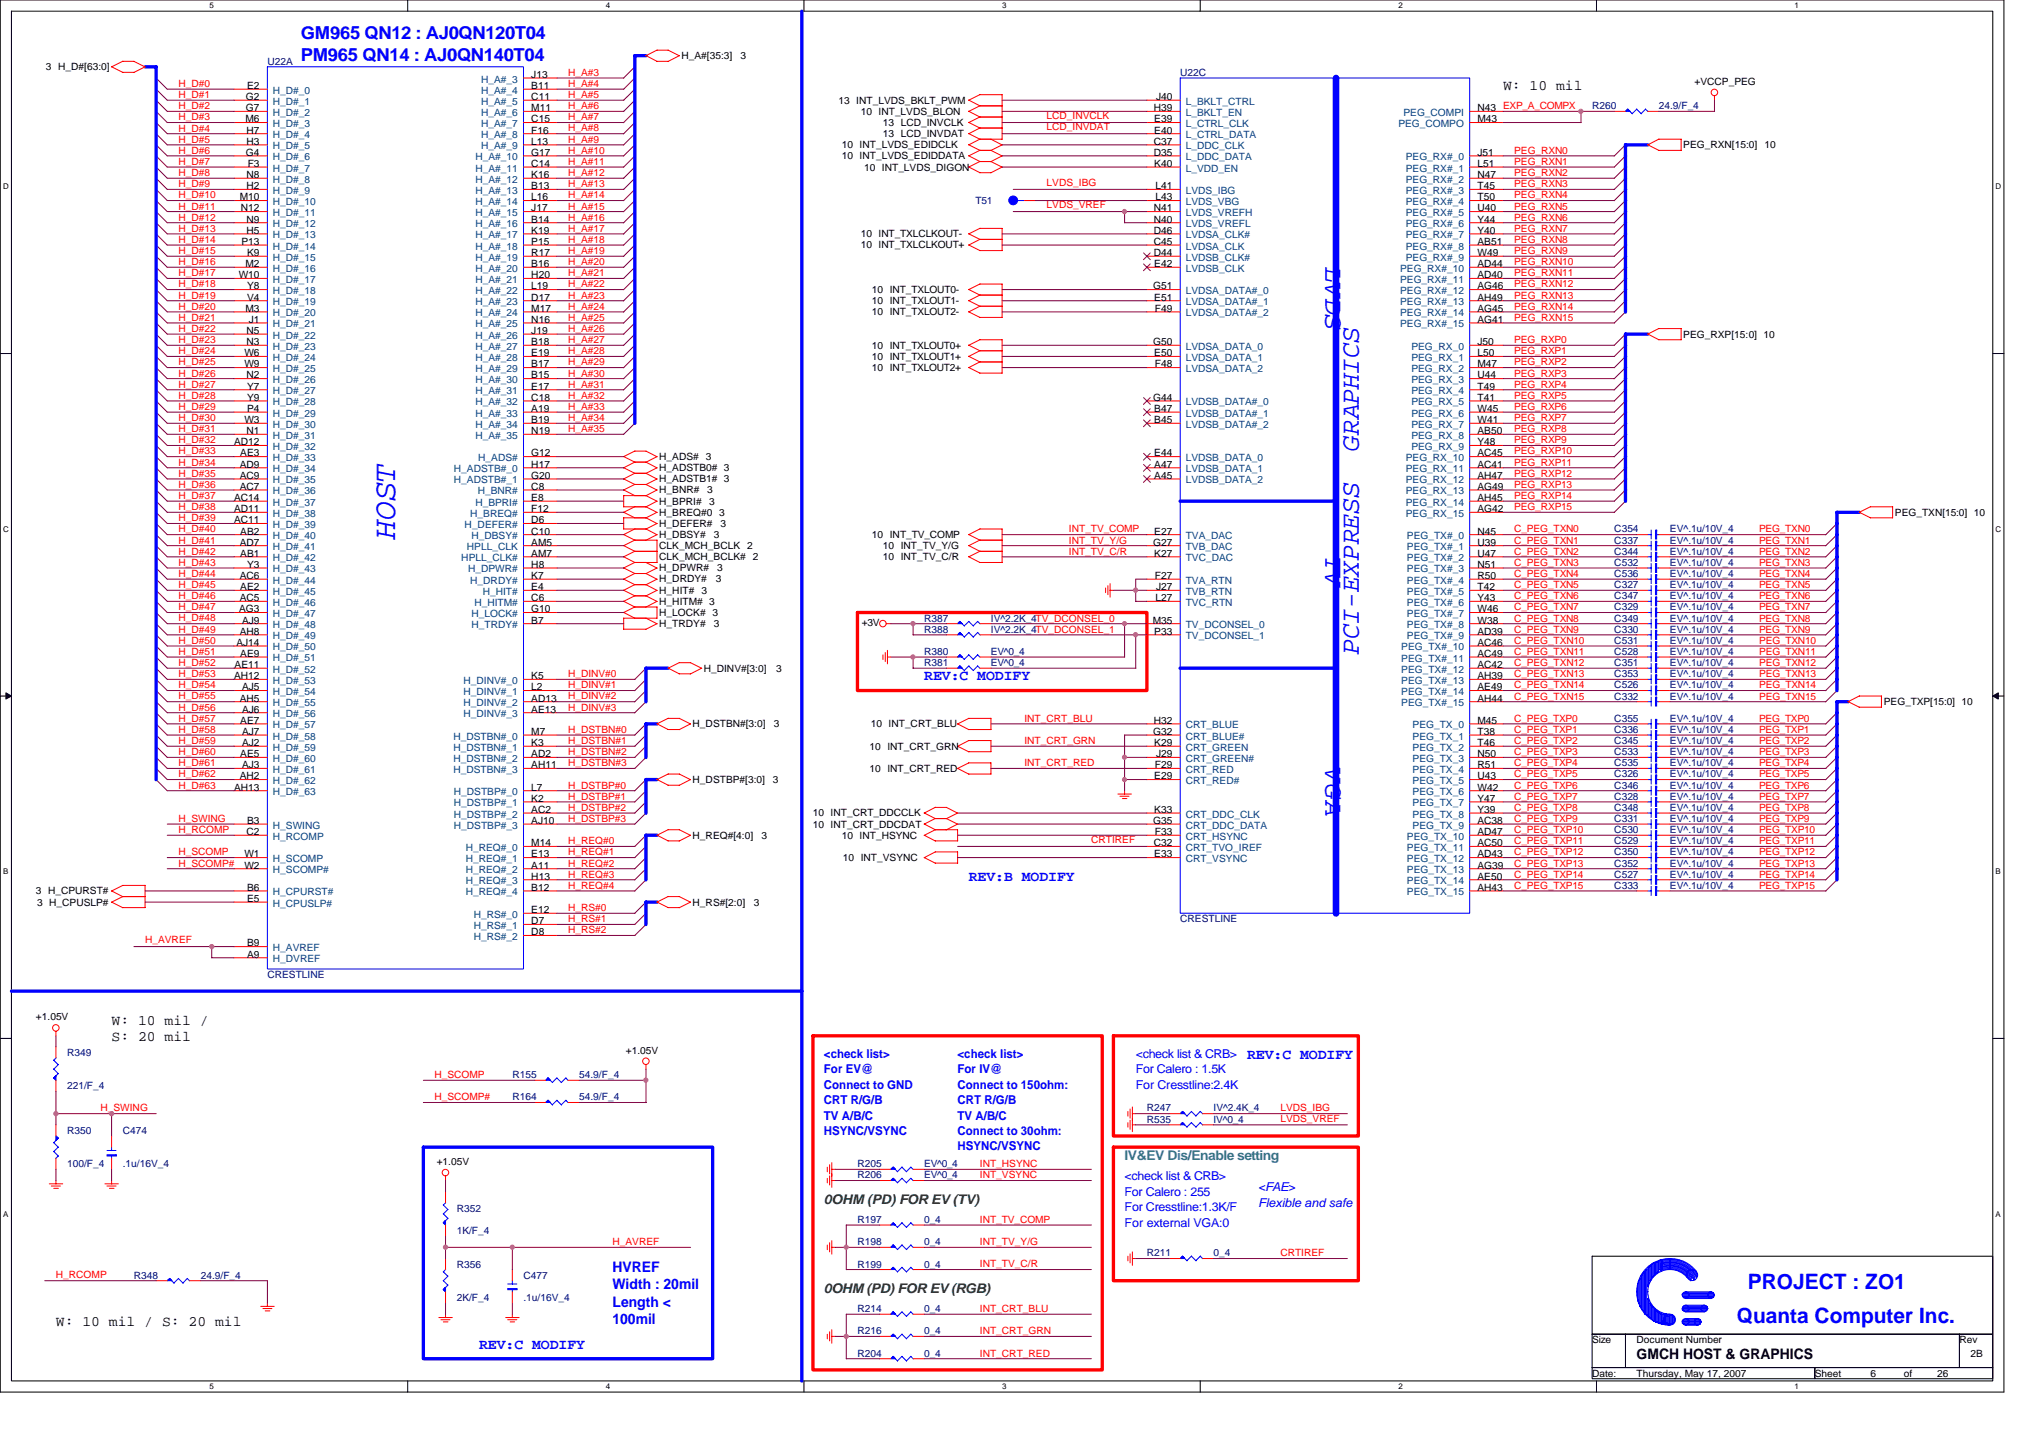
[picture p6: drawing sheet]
<svg xmlns="http://www.w3.org/2000/svg" width="297mm" height="210mm" viewBox="0 0 297 210" stroke-linecap="round" stroke-linejoin="round" font-family="sans-serif">
<defs><g id="words">
<text font-size="4.7" fill="#00f" x="57.7" y="78.7" transform="rotate(-90 57.7 78.7)">HOST</text>
<g font-size="3.9" fill="#00f">
<text x="193.6" y="39" transform="rotate(90 193.6 39)">LVDS</text>
<text x="198.4" y="65.9" transform="rotate(-90 198.4 65.9)">GRAPHICS</text>
<text x="193.6" y="81.3" transform="rotate(90 193.6 81.3)">TV</text>
<text x="198.4" y="95.6" transform="rotate(-90 198.4 95.6)">PCI-EXPRESS</text>
<text x="193.6" y="112.2" transform="rotate(90 193.6 112.2)">VGA</text>
</g>
<g font-size="3.1" fill="#00f">
<text x="255.3" y="188.2">PROJECT : ZO1</text>
<text x="253.6" y="193.1">Quanta Computer Inc.</text>
</g>
<g font-size="2.6" fill="#00f">
<text x="43.9" y="5.7">GM965 QN12 : AJ0QN120T04</text>
<text x="43.9" y="8.9">PM965 QN14 : AJ0QN140T04</text>
</g>
<g font-size="2.1">
<text x="219.5" y="13.1">W: 10 mil</text>
<text x="16.3" y="149.6">W: 10 mil /</text>
<text x="16.3" y="151.9">S: 20 mil</text>
<text x="8.2" y="193.5">W: 10 mil / S: 20 mil</text>
<text x="239" y="198.4">GMCH HOST &amp; GRAPHICS</text>
</g>
<g font-size="2.1" fill="#00f">
<text x="135" y="99.3">REV:C MODIFY</text>
<text x="141.5" y="128.6">REV:B MODIFY</text>
<text x="182.1" y="154.6">REV:C MODIFY</text>
<text x="89.4" y="185.7">HVREF</text>
<text x="89.4" y="188.2">Width : 20mil</text>
<text x="89.4" y="190.8">Length &lt;</text>
<text x="70" y="196.8">REV:C MODIFY</text>
<text x="89.4" y="193.3">100mil</text>
</g>
<text font-size="1.9" fill="#408080" x="164.2" y="169.3">IV&amp;EV Dis/Enable setting</text>
<g font-size="1.9" fill="#008000">
<text x="120.3" y="175.7">0OHM (PD) FOR EV (TV)</text>
<text x="120.3" y="188.7">0OHM (PD) FOR EV (RGB)</text>
</g>
<g font-size="1.8" fill="#00f">
<text x="120.3" y="154.5">&lt;check list&gt;</text>
<text x="139.8" y="154.5">&lt;check list&gt;</text>
<text x="165.9" y="154.4">&lt;check list &amp; CRB&gt;</text>
<text x="120.3" y="156.7">For EV@</text>
<text x="120.3" y="158.9">Connect to GND</text>
<text x="120.3" y="161.2">CRT R/G/B</text>
<text x="139.8" y="156.7">For IV@</text>
<text x="139.8" y="158.9">Connect to 150ohm:</text>
<text x="139.8" y="161.2">CRT R/G/B</text>
<text x="165.9" y="156.7">For Calero : 1.5K</text>
<text x="165.9" y="158.9">For Cresstline:2.4K</text>
<text x="120.3" y="163.4">TV A/B/C</text>
<text x="120.3" y="165.7">HSYNC/VSYNC</text>
<text x="139.8" y="163.4">TV A/B/C</text>
<text x="139.8" y="165.7">Connect to 30ohm:</text>
<text x="139.8" y="167.9">HSYNC/VSYNC</text>
<text x="164.2" y="172.3">&lt;check list &amp; CRB&gt;</text>
<text x="183.7" y="173.9">&lt;FAE&gt;</text>
<text x="164.2" y="174.5">For Calero : 255</text>
<text x="164.2" y="176.8">For Cresstline:1.3K/F</text>
<text x="164.2" y="179.1">For external VGA:0</text>
<text x="183.7" y="176.1">Flexible and safe</text>
</g>
<g font-size="1.5">
<text x="6.7" y="10.3">3 H_D#[63:0]</text>
<text x="77.6" y="11.4">J13</text>
<text x="99.5" y="8.6">H_A#[35:3]</text>
<text x="108.1" y="8.6">3</text>
<text x="35.9" y="17.9">M6</text>
<text x="35.9" y="14.6">G2</text>
<text x="35.9" y="16.2">G7</text>
<text x="36.1" y="13">E2</text>
<text x="77.6" y="13">B11</text>
<text x="77.6" y="14.6">C11</text>
<text x="77.6" y="16.2">M11</text>
<text x="77.6" y="17.9">C15</text>
<text x="122.4" y="15.1">13 INT_LVDS_BKLT_PWM</text>
<text x="125.7" y="16.8">10 INT_LVDS_BLON</text>
<text x="168.5" y="16.2">H39</text>
<text x="168.6" y="17.9">E39</text>
<text x="168.8" y="14.6">J40</text>
<text x="215.8" y="16.2">N43 EXP_A_COMPX</text>
<text x="215.8" y="17.9">M43</text>
<text x="247.5" y="12.4">+VCCP_PEG</text>
<text x="35.9" y="22.7">G4</text>
<text x="36" y="19.5">H7</text>
<text x="36" y="21.1">H3</text>
<text x="77.6" y="22.7">G17</text>
<text x="77.6" y="19.5">F16</text>
<text x="77.6" y="21.1">L13</text>
<text x="122.9" y="21.6">10 INT_LVDS_EDIDCLK</text>
<text x="122.9" y="23.3">10 INT_LVDS_EDIDDATA</text>
<text x="128.9" y="20">13 LCD_INVDAT</text>
<text x="128.9" y="18.4">13 LCD_INVCLK</text>
<text x="168.5" y="21.1">C37</text>
<text x="168.5" y="22.7">D35</text>
<text x="168.6" y="19.5">E40</text>
<text x="215.8" y="22.7">J51</text>
<text x="245.8" y="21.6">PEG_RXN[15:0]</text>
<text x="257.7" y="21.6">10</text>
<text x="35" y="29.3">M10</text>
<text x="36" y="26">N8</text>
<text x="36" y="27.6">H2</text>
<text x="36.2" y="24.4">F3</text>
<text x="77.6" y="24.4">C14</text>
<text x="77.6" y="26">K16</text>
<text x="77.6" y="27.6">B13</text>
<text x="77.6" y="29.3">L16</text>
<text x="126.2" y="24.9">10 INT_LVDS_DIGON</text>
<text x="168.6" y="24.4">K40</text>
<text x="168.7" y="27.6">L41</text>
<text x="168.7" y="29.3">L43</text>
<text x="215.8" y="24.4">L51</text>
<text x="215.8" y="26">N47</text>
<text x="215.8" y="27.6">T45</text>
<text x="215.8" y="29.3">T50</text>
<text x="35.2" y="30.9">N12</text>
<text x="35.3" y="35.8">P13</text>
<text x="36" y="32.5">N9</text>
<text x="36" y="34.1">H5</text>
<text x="77.6" y="30.9">J17</text>
<text x="77.6" y="32.5">B14</text>
<text x="77.6" y="34.1">K19</text>
<text x="77.6" y="35.8">P15</text>
<text x="125.7" y="34.6">10 INT_TXLCLKOUT-</text>
<text x="168.5" y="30.9">N41</text>
<text x="168.5" y="32.5">N40</text>
<text x="168.5" y="34.1">D46</text>
<text x="168.5" y="35.8">C45</text>
<text x="215.8" y="30.9">U40</text>
<text x="215.8" y="32.5">Y44</text>
<text x="215.8" y="34.1">Y40</text>
<text x="215.8" y="35.8">AB51</text>
<text x="34.9" y="40.6">W10</text>
<text x="35.9" y="39">M2</text>
<text x="36.1" y="37.4">K9</text>
<text x="77.6" y="37.4">R17</text>
<text x="77.6" y="39">B16</text>
<text x="77.6" y="40.6">H20</text>
<text x="125.7" y="36.3">10 INT_TXLCLKOUT+</text>
<text x="168.5" y="37.4">D44</text>
<text x="168.6" y="39">E42</text>
<text x="215.8" y="37.4">W49</text>
<text x="215.8" y="39">AD44</text>
<text x="215.8" y="40.6">AD40</text>
<text x="35.9" y="45.5">M3</text>
<text x="36.1" y="42.2">Y8</text>
<text x="36.1" y="43.9">V4</text>
<text x="36.3" y="47.1">J1</text>
<text x="77.6" y="42.2">L19</text>
<text x="77.6" y="43.9">D17</text>
<text x="77.6" y="45.5">M17</text>
<text x="77.6" y="47.1">N16</text>
<text x="127.3" y="46">10 INT_TXLOUT2-</text>
<text x="127.3" y="44.4">10 INT_TXLOUT1-</text>
<text x="127.3" y="42.8">10 INT_TXLOUT0-</text>
<text x="168.4" y="42.2">G51</text>
<text x="168.6" y="43.9">E51</text>
<text x="168.7" y="45.5">F49</text>
<text x="215.8" y="42.2">AG46</text>
<text x="215.8" y="43.9">AH49</text>
<text x="215.8" y="45.5">AG45</text>
<text x="215.8" y="47.1">AG41</text>
<text x="35.7" y="52">W6</text>
<text x="35.7" y="53.6">W9</text>
<text x="36" y="48.7">N5</text>
<text x="36" y="50.4">N3</text>
<text x="77.6" y="48.7">J19</text>
<text x="77.6" y="50.4">B18</text>
<text x="77.6" y="52">E19</text>
<text x="77.6" y="53.6">B17</text>
<text x="127.3" y="52.5">10 INT_TXLOUT1+</text>
<text x="127.3" y="50.9">10 INT_TXLOUT0+</text>
<text x="168.4" y="50.4">G50</text>
<text x="168.6" y="52">E50</text>
<text x="168.7" y="53.6">F48</text>
<text x="215.8" y="50.4">J50</text>
<text x="215.8" y="52">L50</text>
<text x="215.8" y="53.6">M47</text>
<text x="245.8" y="49.3">PEG_RXP[15:0] 10</text>
<text x="36" y="55.2">N2</text>
<text x="36.1" y="56.9">Y7</text>
<text x="36.1" y="58.5">Y9</text>
<text x="77.6" y="55.2">B15</text>
<text x="77.6" y="56.9">E17</text>
<text x="77.6" y="58.5">C18</text>
<text x="127.3" y="54.1">10 INT_TXLOUT2+</text>
<text x="168.4" y="58.5">G44</text>
<text x="215.8" y="55.2">U44</text>
<text x="215.8" y="56.9">T49</text>
<text x="215.8" y="58.5">T41</text>
<text x="34.2" y="65">AD12</text>
<text x="35.7" y="61.8">W3</text>
<text x="36" y="63.4">N1</text>
<text x="36.1" y="60.1">P4</text>
<text x="77.6" y="60.1">A19</text>
<text x="77.6" y="61.8">B19</text>
<text x="77.6" y="63.4">N19</text>
<text x="168.6" y="60.1">B47</text>
<text x="168.6" y="61.8">B45</text>
<text x="215.8" y="60.1">W45</text>
<text x="215.8" y="61.8">W41</text>
<text x="215.8" y="63.4">AB50</text>
<text x="215.8" y="65">Y48</text>
<text x="35" y="68.3">AD9</text>
<text x="35" y="69.9">AC9</text>
<text x="35" y="71.5">AC7</text>
<text x="35.1" y="66.6">AE3</text>
<text x="77.6" y="66.6">G12</text>
<text x="77.6" y="68.3">H17</text>
<text x="77.6" y="69.9">G20</text>
<text x="77.6" y="71.5">C8</text>
<text x="96.3" y="67.2">H_ADS#</text>
<text x="96.3" y="68.8">H_ADSTB0# 3</text>
<text x="96.3" y="70.4">H_ADSTB1# 3</text>
<text x="103.1" y="67.2">3</text>
<text x="168.6" y="68.3">A47</text>
<text x="168.6" y="69.9">A45</text>
<text x="168.6" y="66.6">E44</text>
<text x="215.8" y="66.6">AC45</text>
<text x="215.8" y="68.3">AC41</text>
<text x="215.8" y="69.9">AH47</text>
<text x="215.8" y="71.5">AG49</text>
<text x="34.2" y="73.1">AC14</text>
<text x="34.2" y="74.8">AD11</text>
<text x="34.2" y="76.4">AC11</text>
<text x="77.6" y="73.1">E8</text>
<text x="77.6" y="74.8">F12</text>
<text x="77.6" y="76.4">D6</text>
<text x="96.3" y="72">H_BNR#</text>
<text x="96.3" y="75.3">H_BREQ#0 3</text>
<text x="96.3" y="73.7">H_BPRI#</text>
<text x="96.3" y="76.9">H_DEFER#</text>
<text x="103.3" y="72">3</text>
<text x="103.6" y="73.7">3</text>
<text x="105.2" y="76.9">3</text>
<text x="215.8" y="73.1">AH45</text>
<text x="215.8" y="74.8">AG42</text>
<text x="276.7" y="75.3">PEG_TXN[15:0] 10</text>
<text x="35" y="79.6">AD7</text>
<text x="35.1" y="78">AB2</text>
<text x="35.1" y="81.3">AB1</text>
<text x="36.1" y="82.9">Y3</text>
<text x="77.6" y="81.3">AM7</text>
<text x="77.6" y="79.6">AM5</text>
<text x="77.6" y="78">C10</text>
<text x="77.6" y="82.9">H8</text>
<text x="96.3" y="78.5">H_DBSY#</text>
<text x="96.3" y="83.4">H_DPWR#</text>
<text x="96.3" y="80.2">CLK_MCH_BCLK 2</text>
<text x="96.3" y="81.8">CLK_MCH_BCLK# 2</text>
<text x="104.2" y="78.5">3</text>
<text x="104.7" y="83.4">3</text>
<text x="127.3" y="78.5">10 INT_TV_COMP</text>
<text x="128.9" y="81.8">10 INT_TV_C/R</text>
<text x="128.9" y="80.2">10 INT_TV_Y/G</text>
<text x="168.4" y="79.6">G27</text>
<text x="168.6" y="78">E27</text>
<text x="168.6" y="81.3">K27</text>
<text x="215.8" y="78">N45</text>
<text x="215.8" y="82.9">N51</text>
<text x="215.8" y="79.6">U39</text>
<text x="215.8" y="81.3">U47</text>
<text x="34.9" y="89.4">AG3</text>
<text x="35" y="84.5">AC6</text>
<text x="35" y="87.8">AC5</text>
<text x="35.1" y="86.1">AE2</text>
<text x="77.6" y="84.5">K7</text>
<text x="77.6" y="86.1">E4</text>
<text x="77.6" y="87.8">C6</text>
<text x="77.6" y="89.4">G10</text>
<text x="96.3" y="86.7">H_HIT#</text>
<text x="96.3" y="88.3">H_HITM# 3</text>
<text x="96.3" y="89.9">H_LOCK# 3</text>
<text x="96.3" y="85">H_DRDY#</text>
<text x="102.5" y="86.7">3</text>
<text x="104.6" y="85">3</text>
<text x="168.7" y="84.5">F27</text>
<text x="168.7" y="87.8">L27</text>
<text x="168.8" y="86.1">J27</text>
<text x="215.8" y="84.5">R50</text>
<text x="215.8" y="86.1">T42</text>
<text x="215.8" y="87.8">Y43</text>
<text x="215.8" y="89.4">W46</text>
<text x="34.5" y="94.3">AJ14</text>
<text x="35" y="92.6">AH8</text>
<text x="35.1" y="95.9">AE9</text>
<text x="35.3" y="91">AJ9</text>
<text x="77.6" y="91">B7</text>
<text x="96.3" y="91.5">H_TRDY#</text>
<text x="104.2" y="91.5">3</text>
<text x="125.9" y="91.4">+3V</text>
<text x="168.3" y="91">M35</text>
<text x="168.6" y="92.6">P33</text>
<text x="215.8" y="94.3">AC46</text>
<text x="215.8" y="91">W38</text>
<text x="215.8" y="92.6">AD39</text>
<text x="215.8" y="95.9">AC49</text>
<text x="34.2" y="99.1">AH12</text>
<text x="34.3" y="97.5">AE11</text>
<text x="35.3" y="100.8">AJ5</text>
<text x="77.6" y="99.1">K5</text>
<text x="77.6" y="100.8">L2</text>
<text x="102.8" y="98">H_DINV#[3:0]</text>
<text x="113.3" y="98">3</text>
<text x="215.8" y="97.5">AC42</text>
<text x="215.8" y="99.1">AH39</text>
<text x="215.8" y="100.8">AE49</text>
<text x="35" y="102.4">AH5</text>
<text x="35.1" y="105.6">AE7</text>
<text x="35.3" y="104">AJ6</text>
<text x="35.3" y="107.3">AJ7</text>
<text x="77.6" y="102.4">AD13</text>
<text x="77.6" y="104">AE13</text>
<text x="77.6" y="107.3">M7</text>
<text x="101.2" y="106.2">H_DSTBN#[3:0]</text>
<text x="113" y="106.2">3</text>
<text x="127.2" y="106.2">10 INT_CRT_BLU</text>
<text x="168.4" y="107.3">G32</text>
<text x="168.5" y="105.6">H32</text>
<text x="215.8" y="102.4">AH44</text>
<text x="215.8" y="105.6">M45</text>
<text x="215.8" y="107.3">T38</text>
<text x="275.1" y="102.9">PEG_TXP[15:0] 10</text>
<text x="35" y="113.8">AH2</text>
<text x="35.1" y="110.5">AE5</text>
<text x="35.3" y="108.9">AJ2</text>
<text x="35.3" y="112.1">AJ3</text>
<text x="77.6" y="108.9">K3</text>
<text x="77.6" y="110.5">AD2</text>
<text x="77.6" y="112.1">AH11</text>
<text x="127" y="112.7">10 INT_CRT_RED</text>
<text x="127" y="109.4">10 INT_CRT_GRN</text>
<text x="168.6" y="108.9">K29</text>
<text x="168.6" y="113.8">E29</text>
<text x="168.7" y="112.1">F29</text>
<text x="168.8" y="110.5">J29</text>
<text x="215.8" y="108.9">T46</text>
<text x="215.8" y="110.5">N50</text>
<text x="215.8" y="112.1">R51</text>
<text x="215.8" y="113.8">U43</text>
<text x="34.2" y="115.4">AH13</text>
<text x="77.6" y="115.4">L7</text>
<text x="77.6" y="117">K2</text>
<text x="77.6" y="118.7">AC2</text>
<text x="101.2" y="114.3">H_DSTBP#[3:0]</text>
<text x="112.9" y="114.3">3</text>
<text x="118.7" y="119.2">10 INT_CRT_DDCCLK</text>
<text x="168.6" y="118.7">K33</text>
<text x="215.8" y="115.4">W42</text>
<text x="215.8" y="117">Y47</text>
<text x="215.8" y="118.7">Y39</text>
<text x="35.7" y="125.2">W1</text>
<text x="36" y="121.9">C2</text>
<text x="36.1" y="120.3">B3</text>
<text x="77.6" y="120.3">AJ10</text>
<text x="77.6" y="123.5">M14</text>
<text x="77.6" y="125.2">E13</text>
<text x="101.2" y="122.4">H_REQ#[4:0]</text>
<text x="111.2" y="122.4">3</text>
<text x="118.7" y="120.8">10 INT_CRT_DDCDAT</text>
<text x="122.9" y="122.4">10 INT_HSYNC</text>
<text x="123.1" y="125.7">10 INT_VSYNC</text>
<text x="168.4" y="120.3">G35</text>
<text x="168.5" y="123.5">C32</text>
<text x="168.6" y="125.2">E33</text>
<text x="168.7" y="121.9">F33</text>
<text x="215.8" y="120.3">AC38</text>
<text x="215.8" y="121.9">AD47</text>
<text x="215.8" y="123.5">AC50</text>
<text x="215.8" y="125.2">AD43</text>
<text x="5.2" y="130.6">3 H_CPURST#</text>
<text x="35.7" y="126.8">W2</text>
<text x="36.1" y="130">B6</text>
<text x="36.1" y="131.7">E5</text>
<text x="77.6" y="126.8">A11</text>
<text x="77.6" y="128.4">H13</text>
<text x="77.6" y="130">B12</text>
<text x="215.8" y="126.8">AG39</text>
<text x="215.8" y="128.4">AE50</text>
<text x="215.8" y="130">AH43</text>
<text x="5.4" y="132.2">3 H_CPUSLP#</text>
<text x="77.6" y="133.3">E12</text>
<text x="77.6" y="134.9">D7</text>
<text x="77.6" y="136.5">D8</text>
<text x="101.2" y="132.2">H_RS#[2:0]</text>
<text x="110.1" y="132.2">3</text>
<text x="36.1" y="138.2">B9</text>
<text x="36.1" y="139.8">A9</text>
<text x="5.2" y="148.9">+1.05V</text>
<text x="91.4" y="153.8">+1.05V</text>
<text x="63.8" y="170.1">+1.05V</text>
<text x="232.5" y="196.1">Size</text>
<text x="239" y="196.1">Document Number</text>
<text x="286.1" y="196.1">Rev</text>
<text x="232.5" y="200.9">Date:</text>
<text x="239" y="200.9">Thursday, May 17, 2007</text>
<text x="265" y="200.9">Sheet</text>
<text x="273.2" y="200.9">6</text>
<text x="278" y="200.9">of</text>
<text x="282.9" y="200.9">26</text>
<text x="287.8" y="198">2B</text>
</g>
<g font-size="1.5" fill="#000080">
<text x="39" y="9.4">U22A</text>
<text x="172.4" y="11.1">U22C</text>
<text x="232.5" y="15.9">R260</text>
<text x="242.2" y="15.9">24.9/F_4</text>
<text x="142.4" y="29.8">T51</text>
<text x="235.8" y="77.7">C354</text>
<text x="243.9" y="77.7">EV^.1u/10V_4</text>
<text x="235.8" y="82.6">C532</text>
<text x="235.8" y="79.4">C337</text>
<text x="235.8" y="81">C344</text>
<text x="243.9" y="82.6">EV^.1u/10V_4</text>
<text x="243.9" y="79.4">EV^.1u/10V_4</text>
<text x="243.9" y="81">EV^.1u/10V_4</text>
<text x="235.8" y="85.9">C327</text>
<text x="235.8" y="87.5">C347</text>
<text x="235.8" y="89.1">C329</text>
<text x="235.8" y="84.2">C536</text>
<text x="243.9" y="85.9">EV^.1u/10V_4</text>
<text x="243.9" y="87.5">EV^.1u/10V_4</text>
<text x="243.9" y="89.1">EV^.1u/10V_4</text>
<text x="243.9" y="84.2">EV^.1u/10V_4</text>
<text x="135" y="90.7">R387</text>
<text x="135" y="95.6">R380</text>
<text x="135" y="92.4">R388</text>
<text x="144.7" y="90.7">IV^2.2K_4TV_DCONSEL_0</text>
<text x="144.7" y="95.6">EV^0_4</text>
<text x="144.7" y="92.4">IV^2.2K_4TV_DCONSEL_1</text>
<text x="235.8" y="95.6">C528</text>
<text x="235.8" y="94">C531</text>
<text x="235.8" y="90.7">C349</text>
<text x="235.8" y="92.4">C330</text>
<text x="243.9" y="95.6">EV^.1u/10V_4</text>
<text x="243.9" y="94">EV^.1u/10V_4</text>
<text x="243.9" y="90.7">EV^.1u/10V_4</text>
<text x="243.9" y="92.4">EV^.1u/10V_4</text>
<text x="135" y="97.2">R381</text>
<text x="144.7" y="97.2">EV^0_4</text>
<text x="235.8" y="97.2">C351</text>
<text x="235.8" y="98.8">C353</text>
<text x="235.8" y="100.5">C526</text>
<text x="243.9" y="97.2">EV^.1u/10V_4</text>
<text x="243.9" y="98.8">EV^.1u/10V_4</text>
<text x="243.9" y="100.5">EV^.1u/10V_4</text>
<text x="235.8" y="102.1">C332</text>
<text x="235.8" y="105.3">C355</text>
<text x="235.8" y="107">C336</text>
<text x="243.9" y="102.1">EV^.1u/10V_4</text>
<text x="243.9" y="105.3">EV^.1u/10V_4</text>
<text x="243.9" y="107">EV^.1u/10V_4</text>
<text x="235.8" y="110.2">C533</text>
<text x="235.8" y="113.5">C326</text>
<text x="235.8" y="108.6">C345</text>
<text x="235.8" y="111.9">C535</text>
<text x="243.9" y="110.2">EV^.1u/10V_4</text>
<text x="243.9" y="113.5">EV^.1u/10V_4</text>
<text x="243.9" y="108.6">EV^.1u/10V_4</text>
<text x="243.9" y="111.9">EV^.1u/10V_4</text>
<text x="235.8" y="120">C331</text>
<text x="235.8" y="115.1">C346</text>
<text x="235.8" y="118.4">C348</text>
<text x="235.8" y="116.7">C328</text>
<text x="243.9" y="120">EV^.1u/10V_4</text>
<text x="243.9" y="115.1">EV^.1u/10V_4</text>
<text x="243.9" y="118.4">EV^.1u/10V_4</text>
<text x="243.9" y="116.7">EV^.1u/10V_4</text>
<text x="235.8" y="121.6">C530</text>
<text x="235.8" y="123.2">C529</text>
<text x="235.8" y="124.9">C350</text>
<text x="243.9" y="121.6">EV^.1u/10V_4</text>
<text x="243.9" y="123.2">EV^.1u/10V_4</text>
<text x="243.9" y="124.9">EV^.1u/10V_4</text>
<text x="235.8" y="128.1">C527</text>
<text x="235.8" y="129.7">C333</text>
<text x="235.8" y="126.5">C352</text>
<text x="243.9" y="128.1">EV^.1u/10V_4</text>
<text x="243.9" y="129.7">EV^.1u/10V_4</text>
<text x="243.9" y="126.5">EV^.1u/10V_4</text>
<text x="172.4" y="134.6">CRESTLINE</text>
<text x="39" y="142.7">CRESTLINE</text>
<text x="9.8" y="154.1">R349</text>
<text x="9.8" y="159">221/F_4</text>
<text x="74.8" y="160.6">R164</text>
<text x="74.8" y="157.4">R155</text>
<text x="84.6" y="160.6">54.9/F_4</text>
<text x="84.6" y="157.4">54.9/F_4</text>
<text x="9.8" y="165.5">R350</text>
<text x="17.9" y="165.5">C474</text>
<text x="167.5" y="162.2">R247</text>
<text x="167.5" y="163.9">R535</text>
<text x="177.2" y="162.2">IV^2.4K_4</text>
<text x="177.2" y="163.9">IV^0_4</text>
<text x="9.8" y="170.4">100/F_4</text>
<text x="17.9" y="170.4">.1u/16V_4</text>
<text x="125.2" y="170.4">R205</text>
<text x="125.2" y="172">R206</text>
<text x="135" y="170.4">EV^0_4</text>
<text x="135" y="172">EV^0_4</text>
<text x="66.7" y="176.9">R352</text>
<text x="125.2" y="178.5">R197</text>
<text x="135" y="178.5">0_4</text>
<text x="66.7" y="185">R356</text>
<text x="66.7" y="180.1">1K/F_4</text>
<text x="125.2" y="185">R199</text>
<text x="125.2" y="181.8">R198</text>
<text x="135" y="185">0_4</text>
<text x="135" y="181.8">0_4</text>
<text x="167.5" y="183.4">R211</text>
<text x="177.2" y="183.4">0_4</text>
<text x="19.6" y="186.6">R348</text>
<text x="29.3" y="186.6">24.9/F_4</text>
<text x="66.7" y="189.9">2K/F_4</text>
<text x="76.5" y="189.9">.1u/16V_4</text>
<text x="76.5" y="186.6">C477</text>
<text x="125.2" y="191.5">R214</text>
<text x="135" y="191.5">0_4</text>
<text x="125.2" y="194.8">R216</text>
<text x="135" y="194.8">0_4</text>
<text x="125.2" y="198">R204</text>
<text x="135" y="198">0_4</text>
</g>
<g font-size="1.5" fill="#f00">
<text x="82.9" y="11.1">H_A#3</text>
<text x="26.1" y="12.7">H_D#0</text>
<text x="26.1" y="14.3">H_D#1</text>
<text x="26.1" y="15.9">H_D#2</text>
<text x="26.1" y="17.6">H_D#3</text>
<text x="82.9" y="12.7">H_A#4</text>
<text x="82.9" y="14.3">H_A#5</text>
<text x="82.9" y="15.9">H_A#6</text>
<text x="82.9" y="17.6">H_A#7</text>
<text x="152.8" y="17.4">LCD_INVCLK</text>
<text x="26.1" y="19.2">H_D#4</text>
<text x="26.1" y="20.8">H_D#5</text>
<text x="26.1" y="22.5">H_D#6</text>
<text x="82.9" y="19.2">H_A#8</text>
<text x="82.9" y="20.8">H_A#9</text>
<text x="82.9" y="22.5">H_A#10</text>
<text x="152.8" y="19">LCD_INVDAT</text>
<text x="221.1" y="22.5">PEG_RXN0</text>
<text x="26.1" y="24.1">H_D#7</text>
<text x="26.1" y="25.7">H_D#8</text>
<text x="26.1" y="27.3">H_D#9</text>
<text x="26.1" y="29">H_D#10</text>
<text x="82.9" y="24.1">H_A#11</text>
<text x="82.9" y="25.7">H_A#12</text>
<text x="82.9" y="27.3">H_A#13</text>
<text x="82.9" y="29">H_A#14</text>
<text x="152.8" y="27.2">LVDS_IBG</text>
<text x="221.1" y="27.3">PEG_RXN3</text>
<text x="221.1" y="24.1">PEG_RXN1</text>
<text x="221.1" y="25.7">PEG_RXN2</text>
<text x="221.1" y="28.9">PEG_RXN4</text>
<text x="26.1" y="30.6">H_D#11</text>
<text x="26.1" y="32.2">H_D#12</text>
<text x="26.1" y="33.8">H_D#13</text>
<text x="26.1" y="35.5">H_D#14</text>
<text x="82.9" y="30.6">H_A#15</text>
<text x="82.9" y="32.2">H_A#16</text>
<text x="82.9" y="33.8">H_A#17</text>
<text x="82.9" y="35.4">H_A#18</text>
<text x="152.8" y="30.4">LVDS_VREF</text>
<text x="221.1" y="33.8">PEG_RXN7</text>
<text x="221.1" y="35.5">PEG_RXN8</text>
<text x="221.1" y="30.6">PEG_RXN5</text>
<text x="221.1" y="32.2">PEG_RXN6</text>
<text x="26.1" y="37.1">H_D#15</text>
<text x="26.1" y="38.7">H_D#16</text>
<text x="26.1" y="40.3">H_D#17</text>
<text x="26.1" y="42">H_D#18</text>
<text x="82.9" y="37.1">H_A#19</text>
<text x="82.9" y="38.7">H_A#20</text>
<text x="82.9" y="40.3">H_A#21</text>
<text x="82.9" y="41.9">H_A#22</text>
<text x="221.1" y="38.7">PEG_RXN10</text>
<text x="221.1" y="40.3">PEG_RXN11</text>
<text x="221.1" y="37.1">PEG_RXN9</text>
<text x="221.1" y="41.9">PEG_RXN12</text>
<text x="26.1" y="43.6">H_D#19</text>
<text x="26.1" y="45.2">H_D#20</text>
<text x="26.1" y="46.8">H_D#21</text>
<text x="82.9" y="43.6">H_A#23</text>
<text x="82.9" y="45.2">H_A#24</text>
<text x="82.9" y="46.8">H_A#25</text>
<text x="221.1" y="46.8">PEG_RXN15</text>
<text x="221.1" y="45.2">PEG_RXN14</text>
<text x="221.1" y="43.6">PEG_RXN13</text>
<text x="26.1" y="48.4">H_D#22</text>
<text x="26.1" y="50.1">H_D#23</text>
<text x="26.1" y="51.7">H_D#24</text>
<text x="26.1" y="53.3">H_D#25</text>
<text x="82.9" y="48.4">H_A#26</text>
<text x="82.9" y="50.1">H_A#27</text>
<text x="82.9" y="51.7">H_A#28</text>
<text x="82.9" y="53.3">H_A#29</text>
<text x="221.1" y="51.7">PEG_RXP1</text>
<text x="221.1" y="53.3">PEG_RXP2</text>
<text x="221.1" y="50.1">PEG_RXP0</text>
<text x="26.1" y="55">H_D#26</text>
<text x="26.1" y="56.6">H_D#27</text>
<text x="26.1" y="58.2">H_D#28</text>
<text x="26.1" y="59.8">H_D#29</text>
<text x="82.9" y="55">H_A#30</text>
<text x="82.9" y="56.6">H_A#31</text>
<text x="82.9" y="58.2">H_A#32</text>
<text x="82.9" y="59.8">H_A#33</text>
<text x="221.1" y="59.8">PEG_RXP6</text>
<text x="221.1" y="55">PEG_RXP3</text>
<text x="221.1" y="56.6">PEG_RXP4</text>
<text x="221.1" y="58.2">PEG_RXP5</text>
<text x="26.1" y="61.5">H_D#30</text>
<text x="26.1" y="63.1">H_D#31</text>
<text x="26.1" y="64.7">H_D#32</text>
<text x="82.9" y="61.5">H_A#34</text>
<text x="82.9" y="63.1">H_A#35</text>
<text x="221.1" y="61.5">PEG_RXP7</text>
<text x="221.1" y="63.1">PEG_RXP8</text>
<text x="221.1" y="64.7">PEG_RXP9</text>
<text x="26.1" y="66.3">H_D#33</text>
<text x="26.1" y="68">H_D#34</text>
<text x="26.1" y="69.6">H_D#35</text>
<text x="26.1" y="71.2">H_D#36</text>
<text x="221.1" y="66.3">PEG_RXP10</text>
<text x="221.1" y="71.2">PEG_RXP13</text>
<text x="221.1" y="69.6">PEG_RXP12</text>
<text x="221.1" y="68">PEG_RXP11</text>
<text x="26.1" y="72.8">H_D#37</text>
<text x="26.1" y="74.5">H_D#38</text>
<text x="26.1" y="76.1">H_D#39</text>
<text x="26.1" y="77.7">H_D#40</text>
<text x="156.1" y="77.7">INT_TV_COMP</text>
<text x="221.1" y="74.5">PEG_RXP15</text>
<text x="221.1" y="77.7">C_PEG_TXN0</text>
<text x="221.1" y="72.8">PEG_RXP14</text>
<text x="256.9" y="77.7">PEG_TXN0</text>
<text x="26.1" y="79.4">H_D#41</text>
<text x="26.1" y="81">H_D#42</text>
<text x="26.1" y="82.6">H_D#43</text>
<text x="156.1" y="79.4">INT_TV_Y/G</text>
<text x="156.1" y="81">INT_TV_C/R</text>
<text x="221.1" y="82.6">C_PEG_TXN3</text>
<text x="221.1" y="79.4">C_PEG_TXN1</text>
<text x="221.1" y="81">C_PEG_TXN2</text>
<text x="256.9" y="79.4">PEG_TXN1</text>
<text x="256.9" y="81">PEG_TXN2</text>
<text x="256.9" y="82.6">PEG_TXN3</text>
<text x="26.1" y="84.2">H_D#44</text>
<text x="26.1" y="85.8">H_D#45</text>
<text x="26.1" y="87.5">H_D#46</text>
<text x="26.1" y="89.1">H_D#47</text>
<text x="221.1" y="89.1">C_PEG_TXN7</text>
<text x="221.1" y="84.2">C_PEG_TXN4</text>
<text x="221.1" y="85.9">C_PEG_TXN5</text>
<text x="221.1" y="87.5">C_PEG_TXN6</text>
<text x="256.9" y="85.9">PEG_TXN5</text>
<text x="256.9" y="87.5">PEG_TXN6</text>
<text x="256.9" y="84.2">PEG_TXN4</text>
<text x="256.9" y="89.1">PEG_TXN7</text>
<text x="26.1" y="90.7">H_D#48</text>
<text x="26.1" y="92.3">H_D#49</text>
<text x="26.1" y="94">H_D#50</text>
<text x="26.1" y="95.6">H_D#51</text>
<text x="221.1" y="90.7">C_PEG_TXN8</text>
<text x="221.1" y="95.6">C_PEG_TXN11</text>
<text x="221.1" y="94">C_PEG_TXN10</text>
<text x="221.1" y="92.4">C_PEG_TXN9</text>
<text x="256.9" y="92.4">PEG_TXN9</text>
<text x="256.9" y="94">PEG_TXN10</text>
<text x="256.9" y="90.7">PEG_TXN8</text>
<text x="256.9" y="95.6">PEG_TXN11</text>
<text x="26.1" y="97.2">H_D#52</text>
<text x="26.1" y="98.8">H_D#53</text>
<text x="26.1" y="100.5">H_D#54</text>
<text x="82.9" y="98.8">H_DINV#0</text>
<text x="82.9" y="100.5">H_DINV#1</text>
<text x="221.1" y="97.2">C_PEG_TXN12</text>
<text x="221.1" y="98.8">C_PEG_TXN13</text>
<text x="221.1" y="100.5">C_PEG_TXN14</text>
<text x="256.9" y="98.8">PEG_TXN13</text>
<text x="256.9" y="100.5">PEG_TXN14</text>
<text x="256.9" y="97.2">PEG_TXN12</text>
<text x="26.1" y="102.1">H_D#55</text>
<text x="26.1" y="103.7">H_D#56</text>
<text x="26.1" y="105.3">H_D#57</text>
<text x="26.1" y="107">H_D#58</text>
<text x="82.9" y="102.1">H_DINV#2</text>
<text x="82.9" y="103.7">H_DINV#3</text>
<text x="82.9" y="107">H_DSTBN#0</text>
<text x="149.6" y="105.3">INT_CRT_BLU</text>
<text x="221.1" y="107">C_PEG_TXP1</text>
<text x="221.1" y="102.1">C_PEG_TXN15</text>
<text x="221.1" y="105.3">C_PEG_TXP0</text>
<text x="256.9" y="107">PEG_TXP1</text>
<text x="256.9" y="105.3">PEG_TXP0</text>
<text x="256.9" y="102.1">PEG_TXN15</text>
<text x="26.1" y="108.6">H_D#59</text>
<text x="26.1" y="110.2">H_D#60</text>
<text x="26.1" y="111.9">H_D#61</text>
<text x="26.1" y="113.5">H_D#62</text>
<text x="82.9" y="108.6">H_DSTBN#1</text>
<text x="82.9" y="110.2">H_DSTBN#2</text>
<text x="82.9" y="111.9">H_DSTBN#3</text>
<text x="149.6" y="111.9">INT_CRT_RED</text>
<text x="149.6" y="108.6">INT_CRT_GRN</text>
<text x="221.1" y="113.5">C_PEG_TXP5</text>
<text x="221.1" y="110.2">C_PEG_TXP3</text>
<text x="221.1" y="111.9">C_PEG_TXP4</text>
<text x="221.1" y="108.6">C_PEG_TXP2</text>
<text x="256.9" y="108.6">PEG_TXP2</text>
<text x="256.9" y="113.5">PEG_TXP5</text>
<text x="256.9" y="110.2">PEG_TXP3</text>
<text x="256.9" y="111.9">PEG_TXP4</text>
<text x="26.1" y="115.1">H_D#63</text>
<text x="26.1" y="120">H_SWING</text>
<text x="82.9" y="115.1">H_DSTBP#0</text>
<text x="82.9" y="116.7">H_DSTBP#1</text>
<text x="82.9" y="118.4">H_DSTBP#2</text>
<text x="82.9" y="120">H_DSTBP#3</text>
<text x="221.1" y="118.4">C_PEG_TXP8</text>
<text x="221.1" y="115.1">C_PEG_TXP6</text>
<text x="221.1" y="116.7">C_PEG_TXP7</text>
<text x="221.1" y="120">C_PEG_TXP9</text>
<text x="256.9" y="116.7">PEG_TXP7</text>
<text x="256.9" y="115.1">PEG_TXP6</text>
<text x="256.9" y="118.4">PEG_TXP8</text>
<text x="256.9" y="120">PEG_TXP9</text>
<text x="26.1" y="121.6">H_RCOMP</text>
<text x="26.1" y="124.9">H_SCOMP</text>
<text x="82.9" y="123.2">H_REQ#0</text>
<text x="82.9" y="124.9">H_REQ#1</text>
<text x="159.4" y="123.1">CRTIREF</text>
<text x="221.1" y="121.6">C_PEG_TXP10</text>
<text x="221.1" y="124.9">C_PEG_TXP12</text>
<text x="221.1" y="123.2">C_PEG_TXP11</text>
<text x="256.9" y="123.2">PEG_TXP11</text>
<text x="256.9" y="124.9">PEG_TXP12</text>
<text x="256.9" y="121.6">PEG_TXP10</text>
<text x="26.1" y="126.5">H_SCOMP#</text>
<text x="82.9" y="126.5">H_REQ#2</text>
<text x="82.9" y="128.1">H_REQ#3</text>
<text x="82.9" y="129.7">H_REQ#4</text>
<text x="221.1" y="128.1">C_PEG_TXP14</text>
<text x="221.1" y="126.5">C_PEG_TXP13</text>
<text x="221.1" y="129.7">C_PEG_TXP15</text>
<text x="256.9" y="128.1">PEG_TXP14</text>
<text x="256.9" y="129.7">PEG_TXP15</text>
<text x="256.9" y="126.5">PEG_TXP13</text>
<text x="21.2" y="137.7">H_AVREF</text>
<text x="82.9" y="133">H_RS#0</text>
<text x="82.9" y="134.6">H_RS#1</text>
<text x="82.9" y="136.2">H_RS#2</text>
<text x="63.4" y="160.6">H_SCOMP#</text>
<text x="63.4" y="157.4">H_SCOMP</text>
<text x="14.7" y="162.2">H_SWING</text>
<text x="187" y="162.2">LVDS_IBG</text>
<text x="187" y="163.7">LVDS_VREF</text>
<text x="143.1" y="172">INT_VSYNC</text>
<text x="143.1" y="170.4">INT_HSYNC</text>
<text x="143.1" y="178.5">INT_TV_COMP</text>
<text x="89.4" y="181.8">H_AVREF</text>
<text x="143.1" y="185">INT_TV_C/R</text>
<text x="143.1" y="181.8">INT_TV_Y/G</text>
<text x="187" y="183.4">CRTIREF</text>
<text x="8.2" y="186.6">H_RCOMP</text>
<text x="143.1" y="191.5">INT_CRT_BLU</text>
<text x="143.1" y="194.7">INT_CRT_GRN</text>
<text x="143.1" y="198">INT_CRT_RED</text>
</g>
<g font-size="1.5" fill="#004080">
<text x="39.9" y="13.7">H_D#_0</text>
<text x="39.9" y="15.3">H_D#_1</text>
<text x="39.9" y="16.9">H_D#_2</text>
<text x="70.3" y="12">H_A#_3</text>
<text x="70.3" y="13.7">H_A#_4</text>
<text x="70.3" y="15.3">H_A#_5</text>
<text x="70.3" y="16.9">H_A#_6</text>
<text x="173.2" y="16.9">L_BKLT_EN</text>
<text x="173.2" y="15.3">L_BKLT_CTRL</text>
<text x="205" y="16.9">PEG_COMPI</text>
<text x="39.9" y="18.5">H_D#_3</text>
<text x="39.9" y="20.2">H_D#_4</text>
<text x="39.9" y="21.8">H_D#_5</text>
<text x="39.9" y="23.4">H_D#_6</text>
<text x="69.4" y="23.4">H_A#_10</text>
<text x="70.3" y="18.5">H_A#_7</text>
<text x="70.3" y="20.2">H_A#_8</text>
<text x="70.3" y="21.8">H_A#_9</text>
<text x="173.2" y="18.5">L_CTRL_CLK</text>
<text x="173.2" y="20.2">L_CTRL_DATA</text>
<text x="173.2" y="21.8">L_DDC_CLK</text>
<text x="173.2" y="23.4">L_DDC_DATA</text>
<text x="204.2" y="18.5">PEG_COMPO</text>
<text x="205.3" y="23.4">PEG_RX#_0</text>
<text x="39.9" y="29.9">H_D#_10</text>
<text x="39.9" y="26.7">H_D#_8</text>
<text x="39.9" y="28.3">H_D#_9</text>
<text x="39.9" y="25">H_D#_7</text>
<text x="69.4" y="25">H_A#_11</text>
<text x="69.4" y="26.7">H_A#_12</text>
<text x="69.4" y="28.3">H_A#_13</text>
<text x="69.4" y="29.9">H_A#_14</text>
<text x="173.2" y="25">L_VDD_EN</text>
<text x="173.2" y="28.3">LVDS_IBG</text>
<text x="173.2" y="29.9">LVDS_VBG</text>
<text x="205.3" y="25">PEG_RX#_1</text>
<text x="205.3" y="26.7">PEG_RX#_2</text>
<text x="205.3" y="28.3">PEG_RX#_3</text>
<text x="205.3" y="29.9">PEG_RX#_4</text>
<text x="39.9" y="31.5">H_D#_11</text>
<text x="39.9" y="33.2">H_D#_12</text>
<text x="39.9" y="34.8">H_D#_13</text>
<text x="69.4" y="31.5">H_A#_15</text>
<text x="69.4" y="33.2">H_A#_16</text>
<text x="69.4" y="34.8">H_A#_17</text>
<text x="173.2" y="31.5">LVDS_VREFH</text>
<text x="173.2" y="33.2">LVDS_VREFL</text>
<text x="173.2" y="34.8">LVDSA_CLK#</text>
<text x="205.3" y="31.5">PEG_RX#_5</text>
<text x="205.3" y="33.2">PEG_RX#_6</text>
<text x="205.3" y="34.8">PEG_RX#_7</text>
<text x="39.9" y="36.4">H_D#_14</text>
<text x="39.9" y="38.1">H_D#_15</text>
<text x="39.9" y="39.7">H_D#_16</text>
<text x="39.9" y="41.3">H_D#_17</text>
<text x="69.4" y="36.4">H_A#_18</text>
<text x="69.4" y="38.1">H_A#_19</text>
<text x="69.4" y="39.7">H_A#_20</text>
<text x="69.4" y="41.3">H_A#_21</text>
<text x="173.2" y="36.4">LVDSA_CLK</text>
<text x="173.2" y="38.1">LVDSB_CLK#</text>
<text x="173.2" y="39.7">LVDSB_CLK</text>
<text x="204.5" y="39.7">PEG_RX#_10</text>
<text x="204.5" y="41.3">PEG_RX#_11</text>
<text x="205.3" y="36.4">PEG_RX#_8</text>
<text x="205.3" y="38.1">PEG_RX#_9</text>
<text x="39.9" y="46.2">H_D#_20</text>
<text x="39.9" y="42.9">H_D#_18</text>
<text x="39.9" y="44.6">H_D#_19</text>
<text x="39.9" y="47.8">H_D#_21</text>
<text x="69.4" y="42.9">H_A#_22</text>
<text x="69.4" y="44.6">H_A#_23</text>
<text x="69.4" y="46.2">H_A#_24</text>
<text x="69.4" y="47.8">H_A#_25</text>
<text x="173.2" y="42.9">LVDSA_DATA#_0</text>
<text x="173.2" y="44.6">LVDSA_DATA#_1</text>
<text x="173.2" y="46.2">LVDSA_DATA#_2</text>
<text x="204.5" y="42.9">PEG_RX#_12</text>
<text x="204.5" y="44.6">PEG_RX#_13</text>
<text x="204.5" y="46.2">PEG_RX#_14</text>
<text x="204.5" y="47.8">PEG_RX#_15</text>
<text x="39.9" y="49.4">H_D#_22</text>
<text x="39.9" y="51.1">H_D#_23</text>
<text x="39.9" y="52.7">H_D#_24</text>
<text x="69.4" y="49.4">H_A#_26</text>
<text x="69.4" y="51.1">H_A#_27</text>
<text x="69.4" y="52.7">H_A#_28</text>
<text x="173.2" y="52.7">LVDSA_DATA_1</text>
<text x="173.2" y="51">LVDSA_DATA_0</text>
<text x="206.1" y="51.1">PEG_RX_0</text>
<text x="206.1" y="52.7">PEG_RX_1</text>
<text x="39.9" y="54.3">H_D#_25</text>
<text x="39.9" y="55.9">H_D#_26</text>
<text x="39.9" y="57.5">H_D#_27</text>
<text x="39.9" y="59.2">H_D#_28</text>
<text x="69.4" y="54.3">H_A#_29</text>
<text x="69.4" y="55.9">H_A#_30</text>
<text x="69.4" y="57.6">H_A#_31</text>
<text x="69.4" y="59.2">H_A#_32</text>
<text x="173.2" y="54.3">LVDSA_DATA_2</text>
<text x="173.2" y="59.2">LVDSB_DATA#_0</text>
<text x="206.1" y="54.3">PEG_RX_2</text>
<text x="206.1" y="55.9">PEG_RX_3</text>
<text x="206.1" y="57.6">PEG_RX_4</text>
<text x="206.1" y="59.2">PEG_RX_5</text>
<text x="39.9" y="62.4">H_D#_30</text>
<text x="39.9" y="60.8">H_D#_29</text>
<text x="39.9" y="64">H_D#_31</text>
<text x="39.9" y="65.7">H_D#_32</text>
<text x="69.4" y="60.8">H_A#_33</text>
<text x="69.4" y="62.4">H_A#_34</text>
<text x="69.4" y="64">H_A#_35</text>
<text x="173.2" y="60.8">LVDSB_DATA#_1</text>
<text x="173.2" y="62.4">LVDSB_DATA#_2</text>
<text x="206.1" y="60.8">PEG_RX_6</text>
<text x="206.1" y="62.4">PEG_RX_7</text>
<text x="206.1" y="64">PEG_RX_8</text>
<text x="206.1" y="65.7">PEG_RX_9</text>
<text x="39.9" y="67.3">H_D#_33</text>
<text x="39.9" y="68.9">H_D#_34</text>
<text x="39.9" y="70.6">H_D#_35</text>
<text x="66.3" y="68.9">H_ADSTB#_0</text>
<text x="66.3" y="70.6">H_ADSTB#_1</text>
<text x="69.8" y="67.3">H_ADS#</text>
<text x="173.2" y="68.9">LVDSB_DATA_1</text>
<text x="173.2" y="70.6">LVDSB_DATA_2</text>
<text x="173.2" y="67.3">LVDSB_DATA_0</text>
<text x="205.3" y="67.3">PEG_RX_10</text>
<text x="205.3" y="68.9">PEG_RX_11</text>
<text x="205.3" y="70.6">PEG_RX_12</text>
<text x="39.9" y="72.2">H_D#_36</text>
<text x="39.9" y="73.8">H_D#_37</text>
<text x="39.9" y="75.4">H_D#_38</text>
<text x="39.9" y="77.1">H_D#_39</text>
<text x="67.9" y="77.1">H_DEFER#</text>
<text x="68.7" y="75.4">H_BREQ#</text>
<text x="69.4" y="73.8">H_BPRI#</text>
<text x="69.8" y="72.2">H_BNR#</text>
<text x="205.3" y="72.2">PEG_RX_13</text>
<text x="205.3" y="73.8">PEG_RX_14</text>
<text x="205.3" y="75.4">PEG_RX_15</text>
<text x="39.9" y="78.7">H_D#_40</text>
<text x="39.9" y="80.3">H_D#_41</text>
<text x="39.9" y="81.9">H_D#_42</text>
<text x="39.9" y="83.6">H_D#_43</text>
<text x="67.4" y="81.9">HPLL_CLK#</text>
<text x="68.2" y="80.3">HPLL_CLK</text>
<text x="68.4" y="83.6">H_DPWR#</text>
<text x="68.9" y="78.7">H_DBSY#</text>
<text x="173.2" y="78.7">TVA_DAC</text>
<text x="173.2" y="80.3">TVB_DAC</text>
<text x="173.2" y="81.9">TVC_DAC</text>
<text x="205.5" y="78.7">PEG_TX#_0</text>
<text x="205.5" y="83.6">PEG_TX#_3</text>
<text x="205.5" y="80.3">PEG_TX#_1</text>
<text x="205.5" y="81.9">PEG_TX#_2</text>
<text x="39.9" y="85.2">H_D#_44</text>
<text x="39.9" y="86.8">H_D#_45</text>
<text x="39.9" y="88.4">H_D#_46</text>
<text x="68.7" y="85.2">H_DRDY#</text>
<text x="69.3" y="88.4">H_HITM#</text>
<text x="70.5" y="86.8">H_HIT#</text>
<text x="173.2" y="85.2">TVA_RTN</text>
<text x="173.2" y="86.8">TVB_RTN</text>
<text x="173.2" y="88.4">TVC_RTN</text>
<text x="205.5" y="85.2">PEG_TX#_4</text>
<text x="205.5" y="86.8">PEG_TX#_5</text>
<text x="205.5" y="88.4">PEG_TX#_6</text>
<text x="39.9" y="95">H_D#_50</text>
<text x="39.9" y="90.1">H_D#_47</text>
<text x="39.9" y="91.7">H_D#_48</text>
<text x="39.9" y="93.3">H_D#_49</text>
<text x="68.9" y="91.7">H_TRDY#</text>
<text x="68.9" y="90.1">H_LOCK#</text>
<text x="173.2" y="91.7">TV_DCONSEL_0</text>
<text x="173.2" y="93.3">TV_DCONSEL_1</text>
<text x="204.6" y="95">PEG_TX#_10</text>
<text x="205.5" y="90.1">PEG_TX#_7</text>
<text x="205.5" y="91.7">PEG_TX#_8</text>
<text x="205.5" y="93.3">PEG_TX#_9</text>
<text x="39.9" y="96.6">H_D#_51</text>
<text x="39.9" y="98.2">H_D#_52</text>
<text x="39.9" y="99.8">H_D#_53</text>
<text x="39.9" y="101.4">H_D#_54</text>
<text x="67.7" y="99.8">H_DINV#_0</text>
<text x="67.7" y="101.4">H_DINV#_1</text>
<text x="204.6" y="96.6">PEG_TX#_11</text>
<text x="204.6" y="98.2">PEG_TX#_12</text>
<text x="204.6" y="99.8">PEG_TX#_13</text>
<text x="204.6" y="101.4">PEG_TX#_14</text>
<text x="39.9" y="103.1">H_D#_55</text>
<text x="39.9" y="104.7">H_D#_56</text>
<text x="39.9" y="106.3">H_D#_57</text>
<text x="39.9" y="107.9">H_D#_58</text>
<text x="66.2" y="107.9">H_DSTBN#_0</text>
<text x="67.7" y="103.1">H_DINV#_2</text>
<text x="67.7" y="104.7">H_DINV#_3</text>
<text x="173.2" y="106.3">CRT_BLUE</text>
<text x="173.2" y="107.9">CRT_BLUE#</text>
<text x="204.6" y="103.1">PEG_TX#_15</text>
<text x="206.3" y="106.3">PEG_TX_0</text>
<text x="206.3" y="107.9">PEG_TX_1</text>
<text x="39.9" y="111.2">H_D#_60</text>
<text x="39.9" y="109.6">H_D#_59</text>
<text x="39.9" y="112.8">H_D#_61</text>
<text x="66.2" y="109.6">H_DSTBN#_1</text>
<text x="66.2" y="111.2">H_DSTBN#_2</text>
<text x="66.2" y="112.8">H_DSTBN#_3</text>
<text x="173.2" y="109.6">CRT_GREEN</text>
<text x="173.2" y="111.2">CRT_GREEN#</text>
<text x="173.2" y="112.8">CRT_RED</text>
<text x="206.3" y="109.6">PEG_TX_2</text>
<text x="206.3" y="111.2">PEG_TX_3</text>
<text x="206.3" y="112.8">PEG_TX_4</text>
<text x="39.9" y="114.4">H_D#_62</text>
<text x="39.9" y="116.1">H_D#_63</text>
<text x="66.3" y="116.1">H_DSTBP#_0</text>
<text x="66.3" y="117.7">H_DSTBP#_1</text>
<text x="66.3" y="119.3">H_DSTBP#_2</text>
<text x="173.2" y="119.3">CRT_DDC_CLK</text>
<text x="173.2" y="114.4">CRT_RED#</text>
<text x="206.3" y="114.4">PEG_TX_5</text>
<text x="206.3" y="116.1">PEG_TX_6</text>
<text x="206.3" y="117.7">PEG_TX_7</text>
<text x="206.3" y="119.3">PEG_TX_8</text>
<text x="39.9" y="125.8">H_SCOMP</text>
<text x="39.9" y="120.9">H_SWING</text>
<text x="39.9" y="122.6">H_RCOMP</text>
<text x="66.3" y="120.9">H_DSTBP#_3</text>
<text x="68" y="124.2">H_REQ#_0</text>
<text x="68" y="125.8">H_REQ#_1</text>
<text x="173.2" y="120.9">CRT_DDC_DATA</text>
<text x="173.2" y="122.6">CRT_HSYNC</text>
<text x="173.2" y="124.2">CRT_TVO_IREF</text>
<text x="173.2" y="125.8">CRT_VSYNC</text>
<text x="205.5" y="122.6">PEG_TX_10</text>
<text x="205.5" y="124.2">PEG_TX_11</text>
<text x="205.5" y="125.8">PEG_TX_12</text>
<text x="206.3" y="120.9">PEG_TX_9</text>
<text x="39.9" y="130.7">H_CPURST#</text>
<text x="39.9" y="127.5">H_SCOMP#</text>
<text x="68" y="127.5">H_REQ#_2</text>
<text x="68" y="129.1">H_REQ#_3</text>
<text x="68" y="130.7">H_REQ#_4</text>
<text x="205.5" y="127.5">PEG_TX_13</text>
<text x="205.5" y="129.1">PEG_TX_14</text>
<text x="205.5" y="130.7">PEG_TX_15</text>
<text x="39.9" y="132.3">H_CPUSLP#</text>
<text x="69.2" y="134">H_RS#_0</text>
<text x="69.2" y="135.6">H_RS#_1</text>
<text x="69.2" y="137.2">H_RS#_2</text>
<text x="39.9" y="138.8">H_AVREF</text>
<text x="39.9" y="140.5">H_DVREF</text>
</g>
<g font-size="1.2">
<text x="30.6" y="1.2">5</text>
<text x="88.5" y="1.2">4</text>
<text x="146.3" y="1.2">3</text>
<text x="204.2" y="1.2">2</text>
<text x="262.1" y="1.2">1</text>
<text x=".5" y="27.6">D</text>
<text x="291.4" y="27.6">D</text>
<text x=".5" y="77.6">C</text>
<text x="291.4" y="77.6">C</text>
<text x=".5" y="127.6">B</text>
<text x="291.4" y="127.6">B</text>
<text x=".5" y="177.6">A</text>
<text x="291.4" y="177.6">A</text>
<text x="30.6" y="202.8">5</text>
<text x="88.5" y="202.8">4</text>
<text x="146.3" y="202.8">3</text>
<text x="204.2" y="202.8">2</text>
<text x="262.1" y="202.8">1</text>
</g>
</g></defs>
<path d="M0 0h292.6v203.2h-292.6zM1.7 1.6h289.3v200h-289.3z" fill="none" stroke="#000" stroke-width=".15"/>
<g fill="#fff">
<path d="M30.6 .2h.6v1.3h-.6z"/>
<path d="M30.6 201.8h.6v1.3h-.6z"/>
</g>
<path d="M59.5 0v1.6M59.5 201.6v1.6" fill="none" stroke="#000" stroke-width=".15"/>
<g fill="#fff">
<path d="M88.5 .2h.6v1.3h-.6z"/>
<path d="M88.5 201.8h.6v1.3h-.6z"/>
</g>
<path d="M117.4 0v1.6M117.4 201.6v1.6" fill="none" stroke="#000" stroke-width=".15"/>
<g fill="#fff">
<path d="M146.3 .2h.7v1.3h-.7z"/>
<path d="M146.3 201.8h.7v1.3h-.7z"/>
</g>
<path d="M175.3 0v1.6M175.3 201.6v1.6" fill="none" stroke="#000" stroke-width=".15"/>
<g fill="#fff">
<path d="M204.2 .2h.6v1.3h-.6z"/>
<path d="M204.2 201.8h.6v1.3h-.6z"/>
</g>
<path d="M233.1 0v1.6M233.1 201.6v1.6" fill="none" stroke="#000" stroke-width=".15"/>
<g fill="#fff">
<path d="M262.1 .2h.6v1.3h-.6z"/>
<path d="M262.1 201.8h.6v1.3h-.6z"/>
<path d="M.5 26.6h.8v1.3h-.8z"/>
<path d="M291.4 26.6h.9v1.3h-.9z"/>
<path d="M.5 76.6h.8v1.3h-.8z"/>
<path d="M291.4 76.6h.9v1.3h-.9z"/>
</g>
<path d="M0 51.6h1.7M291 51.6h1.6" fill="none" stroke="#000" stroke-width=".15"/>
<g fill="#fff">
<path d="M.5 126.6h.7v1.3h-.7z"/>
<path d="M291.4 126.6h.8v1.3h-.8z"/>
</g>
<path d="M0 101.6h1.7M291 101.6h1.6" fill="none" stroke="#000" stroke-width=".15"/>
<path d="M.9 101.1l.8 .5-.8 .4zM291 101.6l.8-.5v.9z" fill="#000" stroke="#000" stroke-width=".15"/>
<g fill="#fff">
<path d="M.5 176.6h.7v1.2h-.7z"/>
<path d="M291.4 176.6h.8v1.2h-.8z"/>
</g>
<path d="M0 151.6h1.7M291 151.6h1.6M232.5 183.4h58.5v11.4h-58.5zM232.5 194.8h4.9v4.8h-4.9zM232.5 199.6h32.5v1.7h-32.5zM237.4 194.8h48.7v4.8h-48.7zM265 199.6h26v1.7h-26zM286.1 194.8h4.9v4.8h-4.9z" fill="none" stroke="#000" stroke-width=".15"/>
<path d="M117.1 1.6v200M1.7 144.7h115.4M61.8 167.4h42.3v30.9h-42.3z" fill="none" stroke="#00f" stroke-width=".49"/>
<path d="M125.2 89.4h42.3v11.4h-42.3zM118.7 151.2h42.3v48.8h-42.3zM162.6 151.2h35.8v14.6h-35.8zM162.6 167.4h35.8v19.5h-35.8z" fill="none" stroke="#f00" stroke-width=".49"/>
<g fill="none" stroke="#f00" stroke-width=".15">
<path d="M250.4 14v.6M128.9 95.6v.7M129.3 95.2v1.4M129.4 91h.7M129.6 95.9h.5M129.6 94.9v2M161.5 85.8v.7M161.8 85.5v1.3M162.1 86.2h.5M162.1 85.2v2M239 95.9h1.6M239 97.5h1.6"/>
<path d="M239 99.2h1.6M242.2 95.9h1.7M242.2 97.5h1.7M242.2 99.2h1.7M163.3 115.9h1.9M163.6 116.2h1.3M163.9 116.6h.7M164.2 115.4v.5M239 115.4h1.6M239 118.7h1.6M239 102.4h1.6M242.2 115.4h1.7"/>
<path d="M242.2 118.7h1.7M242.2 102.4h1.7M239 121.9h1.6M239 120.3h1.6M239 123.5h1.6M242.2 121.9h1.7M242.2 120.3h1.7M242.2 123.5h1.7M8.2 150.5v.7M94.3 155.4v.7M7.2 172.8h2M7.5 173.1h1.3"/>
<path d="M7.8 173.5h.7M8.2 164.2v1.6M8.2 169.1v1.6M8.2 172.3v.5M15.3 172.8h2M15.6 173.1h1.4M16 173.5h.7M16.3 172.3v.5M65.1 171.7v.6M78.1 160.9h1.6M82.9 160.9h1.7M120.8 170.4v.6"/>
<path d="M120.8 172v.7M121.2 170v1.3M121.2 171.6v1.4M121.5 172.3h.5M121.5 170.7h.5M121.5 169.7v3.6M128.5 170.7h1.6M128.5 178.8h1.6M133.3 170.7h1.7M133.3 178.8h1.7M164.7 162.2v.7M164.7 163.9v.6"/>
<path d="M165 161.9v1.3M165 163.5v1.3M165.4 162.6h.5M165.4 164.2h.5M165.4 161.6v3.6M38.1 190.7h1.9M38.4 191h1.3M38.7 191.3h.7M39 190.2v.5M64.1 192.3h2M64.4 192.6h1.3M64.7 193h.7"/>
<path d="M65.1 183.7v1.6M65.1 188.6v1.6M65.1 191.8v.5M73.8 192.3h2M74.1 192.6h1.4M74.5 193h.7M74.8 191.8v.5M120.8 181.7v.7M120.8 194.8v.6M121.2 181.4v1.3M121.2 194.4v1.3M121.5 195.1h.5"/>
<path d="M121.5 182.1h.5M121.5 181.1v2M121.5 194.1v2M128.5 195.1h1.6M128.5 185.3h1.6M128.5 198.3h1.6M133.3 195.1h1.7M133.3 185.3h1.7M133.3 198.3h1.7M164.7 183.4v.6M165 183v1.3M165.4 183.7h.5"/>
<path d="M165.4 182.7v2"/>
<circle cx="250.4" cy="13.5" r=".48"/>
<circle cx="128.9" cy="91" r=".48"/>
<circle cx="8.2" cy="150" r=".48"/>
<circle cx="94.3" cy="154.9" r=".48"/>
<circle cx="65.1" cy="171.2" r=".48"/>
</g>
<g fill="none" stroke="#00f" stroke-width=".15">
<path d="M240.6 97.5h.5M240.6 95.9h.5M240.6 99.2h.5M240.6 82.9h.5M241.1 82.2v1.4M241.1 95.2v1.4M241.1 96.9v1.3M241.1 98.5v1.3M241.9 97.5h.4M241.9 95.9h.4M241.9 99.2h.4M241.9 82.9h.4"/>
<path d="M240.6 115.4h.5M240.6 118.7h.5M240.6 102.4h.5M241.1 101.7v1.4M241.1 114.7v1.4M241.1 118v1.3M241.1 119.6v1.3M241.9 115.4h.4M241.9 118.7h.4M241.9 102.4h.4M240.6 121.9h.5M240.6 120.3h.5"/>
<path d="M240.6 123.5h.5M241.1 121.2v1.4M241.1 122.9v1.3M241.9 121.9h.4M241.9 120.3h.4M241.9 123.5h.4M7.8 166.8l.7 .7M7.8 168.1l.7 .7M8.2 165.8l.3 .4M8.5 166.1l-.7 .7M8.5 167.4l-.7 .7M8.5 168.7l-.4 .4"/>
<path d="M80 160.6l.7 .7M80 160.6l-.3 .3M81.3 160.6l.7 .7M81.3 160.6l-.6 .7M82.6 160.6l.4 .4M82.7 160.6l-.7 .7M130.4 178.5l.7 .7M130.4 170.4l.7 .6M130.4 178.5l-.3 .3M130.4 170.3l-.3 .4M131.1 179.2l.6-.7 .7 .7M131.7 170.4l.7 .6"/>
<path d="M131.7 170.3l-.6 .7M133 178.5l.4 .3M133 170.4l.4 .3M133 178.5l-.6 .7M133 170.3l-.6 .7M65.1 185.3l-.4 .3 .7 .7M65.4 187.6l-.7 .6 .4 .4M65.4 186.3l-.7 .6 .7 .7M130.4 185l.7 .7M130.4 194.8l.7 .6M130.4 198l.7 .7M130.4 185l-.3 .3"/>
<path d="M130.4 194.7l-.3 .4M130.4 198l-.3 .3M131.1 185.7l.6-.7 .7 .7M131.1 195.4l.6-.7 .7 .7M131.1 198.6l.6-.6 .7 .7M133 185l.4 .3M133 194.8l.4 .3M133 198l.4 .4M133 185l-.6 .7M133 194.7l-.6 .7M133 198l-.6 .6"/>
</g>
<g fill="#00f" stroke="#00f" stroke-width=".15">
<path d="M241.8 121.3v1.3h.1v-1.3z" fill-rule="evenodd"/>
<path d="M130.1 178.8l.3-.3 .3 .3-.3-.3 .3 .3z" fill-rule="evenodd"/>
<path d="M241.8 96.9v1.3h.1v-1.3z" fill-rule="evenodd"/>
<path d="M241.8 95.3v1.3h.1v-1.3z" fill-rule="evenodd"/>
<path d="M130.1 185.3l.3-.3 .3 .3-.3-.3 .3 .3z" fill-rule="evenodd"/>
<path d="M241.8 119.7v1.2h.1v-1.2z" fill-rule="evenodd"/>
<path d="M130.1 195.1l.3-.3 .3 .3-.3-.3 .3 .3z" fill-rule="evenodd"/>
<path d="M241.8 114.8v1.3h.1v-1.3z" fill-rule="evenodd"/>
<path d="M241.8 122.9v1.3h.1v-1.3z" fill-rule="evenodd"/>
<path d="M241.8 118v1.3h.1v-1.3z" fill-rule="evenodd"/>
<path d="M241.8 101.8v1.3h.1v-1.3z" fill-rule="evenodd"/>
<path d="M241.8 98.5v1.3h.1v-1.3z" fill-rule="evenodd"/>
<path d="M130.4 198l.3 .3h-.6l.3-.3 .3 .3z" fill-rule="evenodd"/>
<path d="M8.2 165.8l.3 .3-.3 .4 .3-.4-.3 .4z" fill-rule="evenodd"/>
<path d="M130.1 170.7l.3-.3 .3 .3-.3-.3 .3 .3z" fill-rule="evenodd"/>
<path d="M79.7 160.9l.3-.3 .3 .3-.3-.3 .3 .3z" fill-rule="evenodd"/>
<path d="M65.1 187.9v.7l-.4-.3z" fill-rule="evenodd"/>
</g>
<path d="M241.8 82.3h.1v1.3h-.1z" fill="#00f"/>
<g fill="none" stroke="#00f" stroke-width=".15">
<path d="M39 9.8h37.5v131.6h-37.5zM172.4 11.4h42.2v121.9h-42.2zM237.7 15.9l-.3 .4M239 15.9l-.6 .7-.7-.7M240.3 15.9l.4 .4M240.3 15.9l-.6 .7-.7-.7M148.6 29.3h1M240.6 79.7h.5M240.6 78h.5M241.1 77.4v1.3M241.1 79v1.3M241.9 79.7h.4"/>
<path d="M241.9 78h.4M140.2 90.7l.6 .7M140.2 95.6l.6 .7M140.2 92.3l.6 .7M140.2 97.2l.6 .7M140.2 90.7l-.4 .3M140.2 95.6l-.4 .3M140.2 92.3l-.4 .4M140.2 97.2l-.4 .3M141.5 90.7l.7 .7M141.5 95.6l.7 .7M141.5 92.3l.7 .7"/>
<path d="M141.5 97.2l.7 .7M141.5 90.7l-.7 .7M141.5 95.6l-.7 .6M141.5 92.3l-.7 .7M141.5 97.2l-.7 .7M142.8 90.7l.3 .4M142.8 95.6l.3 .3M142.8 92.3l.3 .4M142.8 97.2l.3 .4M142.8 90.7l-.7 .7M142.8 95.6l-.7 .6M142.8 92.3l-.7 .7"/>
<path d="M142.8 97.2l-.7 .7M240.6 86.2h.5M240.6 81.3h.5M240.6 94.3h.5M240.6 91h.5M240.6 87.8h.5M240.6 89.4h.5M240.6 92.7h.5M240.6 84.5h.5M241.1 80.6v1.3M241.1 83.9v1.3M241.1 85.5v1.3"/>
<path d="M241.1 87.1v1.3M241.1 88.7v1.4M241.1 90.4v1.3M241.1 92v1.3M241.1 93.6v1.3M241.8 82.3h.1v1.3h-.1zM241.9 86.2h.4M241.9 81.3h.4M241.9 94.3h.4M241.9 91h.4M241.9 87.8h.4M241.9 89.4h.4"/>
<path d="M241.9 92.7h.4M241.9 84.5h.4M240.6 105.7h.5M240.6 110.6h.5M240.6 113.8h.5M240.6 107.3h.5M240.6 108.9h.5M240.6 100.8h.5M240.6 117.1h.5M240.6 112.2h.5M241.1 100.1v1.4M241.1 105v1.3"/>
<path d="M241.1 106.6v1.3M241.1 108.2v1.4M241.1 109.9v1.3M241.1 111.5v1.3M241.1 113.1v1.3M241.1 116.4v1.3M241.9 105.7h.4M241.9 110.6h.4M241.9 113.8h.4M241.9 107.3h.4M241.9 108.9h.4M241.9 100.8h.4"/>
<path d="M241.9 117.1h.4M241.9 112.2h.4M240.6 128.4h.5M240.6 130h.5M240.6 126.8h.5M240.6 125.2h.5M241.1 124.5v1.3M241.1 126.1v1.3M241.1 127.8v1.3M241.1 129.4v1.3M241.9 128.4h.4M241.9 130h.4"/>
<path d="M241.9 126.8h.4M241.9 125.2h.4M7.8 157.3l.4 .4M7.8 156l.7 .7M7.8 154.7l.7 .7M8.2 154.4l-.4 .4M8.5 156.7l-.7 .7M8.5 155.4l-.7 .7M80 157.4l.7 .6M80 157.3l-.3 .4M81.3 157.4l.7 .6M81.3 157.3l-.6 .7"/>
<path d="M82.6 157.4l.4 .3M82.7 157.3l-.7 .7M15.6 167.9h1.4M16.3 167.4v.6M16.3 168.7v.4M64.7 175.9l.7 .7M65.1 175.6l-.4 .3M65.4 177.8l-.7 .7 .4 .3M65.4 176.5l-.7 .7 .7 .6M130.4 172l-.3 .3M133 172l.4 .3M133 172l-.6 .7-.7-.7-.6 .7-.7-.7"/>
<path d="M172.7 162.2l-.3 .4M172.7 163.9l-.3 .3M174 162.2l-.6 .7-.7-.7M174 163.9l-.6 .6-.7-.6M175.3 162.2l.3 .4M175.3 163.9l.3 .3M175.3 162.2l-.6 .7-.7-.7M175.3 163.9l-.6 .6-.7-.6M24.8 186.6l-.4 .3M26.1 186.6l-.7 .7-.6-.7M27.3 186.6l.4 .4M27.4 186.6l-.7 .7-.6-.7"/>
<path d="M74.1 187.4h1.4M74.8 186.9v.6M74.8 188.3v.3M130.4 191.5l.7 .7M130.4 181.7l-.3 .4M130.4 191.5l-.3 .3M131.1 192.2l.6-.7 .7 .7M131.7 181.7l-.6 .7-.7-.7M133 181.7l.4 .4M133 191.5l.4 .4M133 181.7l-.6 .7-.7-.7M133 191.5l-.6 .7"/>
<path d="M172.4 183.7l.3-.4 .7 .7M173.3 184l.7-.7 .7 .7M175.6 183.7l-.3-.4-.7 .7M239.2 187.4v2.3M239.2 189.7l.1 .5M239.5 186.6v4.1M239.5 186.6l-.2 .3v3.3M239.8 186v5.2M239.8 191.2l.2 .2M239.8 185.9l-.1 .4v4.6l-.2-.2M240 191.3v-5.5l.2-.2v6.3M240.5 185.3v6.7"/>
<path d="M240.5 192h.2M240.5 185.3l-.2 .2v6.3M240.6 185v2.8M240.6 189.5v2.5M240.6 189.5l.2 .4M240.8 192.2l.2 .1M240.8 189.9v2.3M240.8 187.3l-.2 .5M241 184.8v2.2M241 190.2v2.1M241 190.2l.1 .3M241 184.8l-.2 .2v2.3"/>
<path d="M241.1 190.5v2l.2 .2M241.3 184.5v2M241.3 184.5l-.2 .2v2.1l-.1 .1M241.4 190.9v1.9M241.5 190.9l-.2-.2v1.9M241.5 186.3l-.2 .2M241.6 191v1.8h-.2M241.6 186.2v-1.9h-.2v2M241.6 191l.2 .2M241.8 191.2v1.8M241.8 185.9l-.2 .2M241.9 191.3l.1 1.7h-.2"/>
<path d="M241.9 185.8l.1-1.6-.2 .1v1.7M241.9 191.3l.2 .2M242.1 191.5v1.5M242.1 193l.2 .1M242.1 185.6l-.2 .2M242.2 184v1.7M242.3 184l-.2 .2v1.5M242.4 185.3l.2 .2M242.4 191.7v1.4h.2v-1.4M242.4 191.7l-.2-.2v1.6M242.6 185.2l1.2-.2a3.5 3.5 0 0 1 3.3 1.9M242.6 185l1.2-.2a3.7 3.7 0 0 1 3.3 1.8"/>
<path d="M242.6 184.9l1.2-.2a3.9 3.9 0 0 1 3.6 2.1M242.6 184.7l1.2-.2a4.1 4.1 0 0 1 3.7 2.3M242.6 184.5l1.2-.2a4.2 4.2 0 0 1 3.7 2.2M242.6 184.4l1.2-.2a4.4 4.4 0 0 1 3.9 2.3M242.6 191.8h.1v1.3h.2M242.6 183.9v1.6M242.6 185.4l1.2-.2a3.4 3.4 0 0 1 3.1 1.8M242.6 183.8l-.2 .2v1.3M242.7 184.2l1.1-.2a4.6 4.6 0 0 1 4 2.3M242.7 184l1.1-.1a4.7 4.7 0 0 1 4.1 2.2M242.7 193.3h.4M242.7 184v1.3"/>
<path d="M242.9 193.1v-1.3h.2v1.5M243.2 191.8v1.5M243.2 191.8l-.5 1.5M243.4 193.1l-.2 .2M243.6 192.2v1.1M243.6 192.2l-.2-.4v1.3M243.9 192v1.3M243.9 192h-.2l.1 1.3h-.2M244.2 192v1.3M244.2 192h-.2l.1 1.3h-.2M244.4 193.1l-.2 .2M244.5 193l.1-.7-.2-.2v1"/>
<path d="M245.7 189.1h4.7M245.7 193h2.8l-.2 .1M245.8 188.7h4.4v.2h-4.5v.2M245.8 190.7h3.5M245.8 192.6h2.5v.2M246 189.4h4.2M246 191.3h3.1M246 193.3h2.3M246.2 192.5h1.8M246.2 193.4h1.8M246.2 191.5h2.7M246.2 190.5h2.7"/>
<path d="M246.2 189.5h3.7M246.2 188.6h3.7M246.4 186.5a3.2 3.2 0 0 0-2.6-1.2h.1a3.2 3.2 0 0 0-3.3 3.3v-.1a3.3 3.3 0 0 0 3.3 3.3M247.7 185.5a4.8 4.8 0 0 0-3.9-1.8h.1a4.8 4.8 0 0 0-4.9 4.9v-.1a4.9 4.9 0 0 0 4.9 4.9M248.3 192.8h-2.6v.2M248.3 193.1h-2.6l.3 .2M249.3 190.7v.2h-3.5l-.1 .1h3.7M249.3 191.2h-3.6l.3 .2M249.4 191l-.2 .2M250.2 189.2h-4.4l.2 .2M250.4 189.1l-.2 .2"/>
<circle cx="243.9" cy="192.6" r=".8"/>
<circle cx="246.2" cy="192.9" r=".48"/>
<circle cx="246.2" cy="191" r=".48"/>
<circle cx="246.2" cy="189" r=".48"/>
<circle cx="247.1" cy="186.1" r=".8"/>
<circle cx="247.9" cy="192.9" r=".48"/>
<circle cx="248.9" cy="191" r=".48"/>
<circle cx="249.9" cy="189" r=".48"/>
</g>
<g fill="none" stroke="#f00" stroke-width=".15">
<path d="M17.9 10.6h1.7M17.9 9h1.7l1.6 .8M17.9 8.9l-1.6 .9 1.6 .8M21.2 9.8l-1.7 .8M34.2 13h4.8M34.2 14.6h4.8M34.2 16.3h4.8M34.2 17.9h4.8M34.2 19.5h4.8M76.5 11.4h4.8M76.5 13h4.8M76.5 14.6h4.8"/>
<path d="M76.5 16.3h4.8M76.5 17.9h4.8M76.5 19.5h4.8M94.3 8.1l1.6 .9M95.9 9h1.7M95.9 7.3h1.7l1.6 .8M96 7.3l-1.7 .8M99.2 8.1l-1.6 .9M141.5 14.6l1.6 .9-1.6 .8M141.5 16.2l1.6 .9M141.5 19.5l1.6 .8M141.5 17.9l1.6 .8"/>
<path d="M143.1 15.5h3.3M143.1 17.1h3.3M143.1 18.7h3.3M143.1 13.8h3.3M143.1 13.8l-1.6 .8M143.1 18.7l-1.6 .8M143.1 17.1l-1.6 .8M146.3 13.8v6.5h-3.2M167.5 14.6h4.9M167.5 16.3h4.9M167.5 17.9h4.9M167.5 19.5h4.9"/>
<path d="M214.6 16.3h4.9M214.6 17.9h4.9M235.8 16.3h1.6M240.6 16.3h1.6M34.2 22.8h4.8M34.2 24.4h4.8M34.2 26h4.8M34.2 27.6h4.8M34.2 29.3h4.8M34.2 30.9h4.8M34.2 32.5h4.8M34.2 34.1h4.8"/>
<path d="M34.2 35.8h4.8M34.2 37.4h4.8M34.2 39h4.8M34.2 21.1h4.8M76.5 22.8h4.8M76.5 24.4h4.8M76.5 26h4.8M76.5 27.6h4.8M76.5 29.3h4.8M76.5 30.9h4.8M76.5 32.5h4.8M76.5 34.1h4.8"/>
<path d="M76.5 35.8h4.8M76.5 37.4h4.8M76.5 39h4.8M76.5 21.1h4.8M141.5 24.4l1.6 .8M141.5 21.1l1.6 .8-1.6 .9M141.5 34.1l1.6 .8-1.6 .9M141.5 22.7l1.6 .9M141.5 35.8l1.6 .8M143.1 23.6h1.6l1.7 .8M143.1 25.2h1.6M143.1 21.9h1.6l1.7 .9"/>
<path d="M143.1 34.9h3.3M143.1 23.6l-1.6 .8M143.1 20.3l-1.6 .8M144.7 20.3l1.7 .9M146.3 24.4l-1.6 .8M146.3 33.3v3.3h-3.2M146.3 21.1l-1.6 .9M146.3 22.8l-1.6 .8M146.4 33.3h-3.3l-1.6 .8M149.6 29.3h1.6M167.5 22.8h4.9M167.5 24.4h4.9"/>
<path d="M167.5 27.6h4.9M167.5 29.3h4.9M167.5 30.9h4.9M167.5 32.5h4.9M167.5 34.1h4.9M167.5 35.8h4.9M167.5 37.4h4.9M167.5 39h4.9M167.5 21.1h4.9M214.6 22.8h4.9M214.6 24.4h4.9M214.6 26h4.9"/>
<path d="M214.6 27.6h4.9M214.6 29.3h4.9M214.6 30.9h4.9M214.6 32.5h4.9M214.6 34.1h4.9M214.6 35.8h4.9M214.6 37.4h4.9M214.6 39h4.9M242.2 20.3h3.3v1.7M242.3 20.3l-1.7 .8 1.6 .8h3.3M34.2 40.6h4.8M34.2 42.3h4.8"/>
<path d="M34.2 43.9h4.8M34.2 45.5h4.8M34.2 47.1h4.8M34.2 48.8h4.8M34.2 50.4h4.8M34.2 52h4.8M34.2 53.7h4.8M34.2 55.3h4.8M34.2 56.9h4.8M34.2 58.5h4.8M76.5 40.6h4.8M76.5 42.3h4.8"/>
<path d="M76.5 43.9h4.8M76.5 45.5h4.8M76.5 47.1h4.8M76.5 48.8h4.8M76.5 50.4h4.8M76.5 52h4.8M76.5 53.7h4.8M76.5 55.3h4.8M76.5 56.9h4.8M76.5 58.5h4.8M141.5 52l1.6 .8-1.6 .9M141.5 53.6l1.6 .9"/>
<path d="M141.5 43.9l1.6 .8-1.6 .8M141.5 45.5l1.6 .8M141.5 50.4l1.6 .8-1.6 .8M141.5 42.2l1.6 .9M143.1 52.8h3.3M143.1 44.7h3.3M143.1 46.3h3.2M143.1 51.2h3.3M143.1 43.1h3.3M143.1 41.5h3.3M143.1 43.1l-1.6 .8M143.1 41.4l-1.6 .9"/>
<path d="M146.3 41.5v4.9M146.3 49.6v4.9h-3.2M146.4 49.6h-3.3l-1.6 .8M167.5 42.3h4.9M167.5 43.9h4.9M167.5 45.5h4.9M167.5 50.4h4.9M167.5 52h4.9M167.5 53.7h4.9M167.5 58.5h4.9M214.6 40.6h4.9M214.6 42.3h4.9"/>
<path d="M214.6 43.9h4.9M214.6 45.5h4.9M214.6 47.1h4.9M214.6 50.4h4.9M214.6 52h4.9M214.6 53.7h4.9M214.6 55.3h4.9M214.6 56.9h4.9M214.6 58.5h4.9M240.6 48.7l1.6 .9h3.3M242.2 48h3.3v1.6M242.3 47.9l-1.7 .9"/>
<path d="M34.2 66.7h4.8M34.2 68.3h4.8M34.2 69.9h4.8M34.2 71.5h4.8M34.2 73.2h4.8M34.2 74.8h4.8M34.2 79.7h4.8M34.2 61.8h4.8M34.2 78h4.8M34.2 60.2h4.8M34.2 63.4h4.8M34.2 65h4.8"/>
<path d="M34.2 76.4h4.8M76.5 66.7h4.8M76.5 68.3h4.8M76.5 69.9h4.8M76.5 71.5h4.8M76.5 73.2h4.8M76.5 74.8h4.8M76.5 79.7h4.8M76.5 61.8h4.8M76.5 78h4.8M76.5 60.2h4.8M76.5 63.4h4.8"/>
<path d="M76.5 76.4h4.8M91.1 66.6l1.6 .9h1.7l1.6 .8M91.1 68.3l1.6 .8h1.7l1.6 .8M91.1 69.9l1.6 .8h1.7l1.6 .8M91.1 71.5l1.6 .8M91.1 74h3.3l1.6 .8M91.1 74.8l1.6 .8M91.1 77.2h3.3l1.6 .9M91.1 78l1.6 .8h3.3M91.1 79.6l1.6 .9h3.3M91.1 72.3v1.7M91.1 72.3h3.3l1.6 .9"/>
<path d="M92.7 65.8h1.7l1.6 .9M92.7 65.8l-1.6 .9M92.7 67.4l-1.6 .9M92.7 69.1l-1.6 .8M92.7 70.7l-1.6 .8M92.7 74l-1.6 .8M92.7 77.2l-1.6 .8M92.7 78.8l-1.6 .9M95.9 78.8v3.3h-3.2l-1.6-.8M95.9 66.7l-1.6 .8M95.9 68.3l-1.6 .8M95.9 69.9l-1.6 .8"/>
<path d="M95.9 71.5l-1.6 .9M95.9 74.8l-1.6 .8M95.9 78l-1.6 .9M95.9 73.2l-1.6 .8M95.9 76.4l-1.6 .8M96 76.4l-1.6-.8h-3.3v1.6M141.5 79.6l1.6 .9-1.6 .8M141.5 78l1.6 .8M143.1 78.8h3.3M143.1 77.2h3.3M143.1 78.8l-1.6 .9M143.1 77.2l-1.6 .8"/>
<path d="M146.3 77.2v4.9h-3.2M167.5 66.7h4.9M167.5 68.3h4.9M167.5 69.9h4.9M167.5 79.7h4.9M167.5 61.8h4.9M167.5 78h4.9M167.5 60.2h4.9M214.6 66.7h4.9M214.6 68.3h4.9M214.6 69.9h4.9M214.6 71.5h4.9"/>
<path d="M214.6 73.2h4.9M214.6 74.8h4.9M214.6 79.7h4.9M214.6 61.8h4.9M214.6 78h4.9M214.6 60.2h4.9M214.6 63.4h4.9M214.6 65h4.9M239 79.7h1.6M239 78h1.6M242.2 79.7h1.7M242.2 78h1.7"/>
<path d="M273.1 75.6h3.3M276.4 74v1.6M276.4 74h-3.2l-1.7 .8 1.7 .8M34.2 82.9h4.8M34.2 81.3h4.8M34.2 94.3h4.8M34.2 84.5h4.8M34.2 86.2h4.8M34.2 87.8h4.8M34.2 89.4h4.8M34.2 91h4.8M34.2 92.7h4.8"/>
<path d="M34.2 95.9h4.8M34.2 97.5h4.8M34.2 99.2h4.8M76.5 82.9h4.8M76.5 81.3h4.8M76.5 84.5h4.8M76.5 86.2h4.8M76.5 87.8h4.8M76.5 89.4h4.8M76.5 91h4.8M76.5 99.2h4.8M91.1 91.8h3.2"/>
<path d="M91.1 84.5l1.6 .8h1.7l1.6 .9M91.1 86.1l1.6 .9h1.7l1.6 .8M91.1 87.8l1.6 .8h3.3M91.1 89.4l1.6 .8M91.1 82.9l1.6 .8h1.7l1.6 .9M91.1 90.2v1.6M92.7 85.3l-1.6 .9M92.7 87l-1.6 .8M92.7 88.6l-1.6 .8M92.7 83.7l-1.6 .8M92.7 82.1l-1.6 .8M92.7 80.5l-1.6 .8"/>
<path d="M94.3 90.2l1.7 .9M94.3 82.1l1.7 .8M95.9 88.6v1.6h-4.8M95.9 91l-1.6 .9M95.9 86.2l-1.6 .8M95.9 87.8l-1.6 .8M95.9 84.5l-1.6 .9M95.9 82.9l-1.6 .8M97.6 97.5l1.6 .9h1.6M99.2 96.7h1.7l1.6 .9-1.7 .8M99.2 96.7l-1.6 .8M138.2 91h1.6"/>
<path d="M138.2 92.7h1.6M138.2 95.9h1.6M138.2 97.5h1.6M141.5 81.3l1.6 .8M143.1 80.5h3.3M143.1 91h1.6M143.1 92.7h1.6M143.1 95.9h1.6M143.1 97.5h1.6M167.5 81.3h4.9M167.5 84.5h4.9M167.5 86.2h4.9"/>
<path d="M167.5 87.8h4.9M167.5 91h4.9M167.5 92.7h4.9M214.6 82.9h4.9M214.6 81.3h4.9M214.6 94.3h4.9M214.6 84.5h4.9M214.6 86.2h4.9M214.6 87.8h4.9M214.6 89.4h4.9M214.6 91h4.9M214.6 92.7h4.9"/>
<path d="M214.6 95.9h4.9M214.6 97.5h4.9M214.6 99.2h4.9M239 82.9h1.6M239 81.3h1.6M239 94.3h1.6M239 84.5h1.6M239 86.2h1.6M239 87.8h1.6M239 89.4h1.6M239 91h1.6M239 92.7h1.6"/>
<path d="M242.2 82.9h1.7M242.2 81.3h1.7M242.2 94.3h1.7M242.2 84.5h1.7M242.2 86.2h1.7M242.2 87.8h1.7M242.2 89.4h1.7M242.2 91h1.7M242.2 92.7h1.7M34.2 110.6h4.8M34.2 100.8h4.8M34.2 102.4h4.8"/>
<path d="M34.2 104h4.8M34.2 105.7h4.8M34.2 107.3h4.8M34.2 108.9h4.8M34.2 112.2h4.8M34.2 113.8h4.8M34.2 115.4h4.8M76.5 110.6h4.8M76.5 100.8h4.8M76.5 102.4h4.8M76.5 104h4.8M76.5 107.3h4.8"/>
<path d="M76.5 108.9h4.8M76.5 112.2h4.8M76.5 115.4h4.8M76.5 117.1h4.8M76.5 118.7h4.8M95.9 105.6l1.7 .9M95.9 113.8l1.7 .8M97.6 114.6h1.6M97.6 113h1.6M97.6 113l-1.7 .8M99.2 104.9l1.7 .8M99.2 113l1.7 .8-1.7 .8"/>
<path d="M99.2 104.9l-1.6-.1-1.7 .9M100.8 105.7l-1.6 .8h-1.6M135 118.7l1.6 .8h1.6l1.7 .8M136.6 117.9h1.6l1.7 .8M136.6 119.5l-1.6 .8M136.6 117.8l-1.6 .9M139.8 108.9l1.7 .8M139.8 118.7l-1.6 .8M139.8 112.2l1.7 .8M139.8 105.7l1.7 .8M141.5 104.9h3.2v1.6h-3.2M141.5 111.4l3.2-.1v1.7h-3.2"/>
<path d="M141.5 108.1h3.2M141.5 111.4l-1.7 .8M141.5 108.1l-1.7 .8M141.5 104.9l-1.7 .8M144.7 108.1v1.6h-3.2M167.5 110.6h4.9M167.5 105.7h4.9M167.5 107.3h4.9M167.5 108.9h4.9M167.5 112.2h4.9M167.5 113.8h4.9M167.5 118.7h4.9"/>
<path d="M214.6 110.6h4.9M214.6 100.8h4.9M214.6 102.4h4.9M214.6 105.7h4.9M214.6 107.3h4.9M214.6 108.9h4.9M214.6 112.2h4.9M214.6 113.8h4.9M214.6 115.4h4.9M214.6 117.1h4.9M214.6 118.7h4.9M239 110.6h1.6"/>
<path d="M239 100.8h1.6M239 105.7h1.6M239 107.3h1.6M239 108.9h1.6M239 112.2h1.6M239 113.8h1.6M239 117.1h1.6M242.2 110.6h1.7M242.2 100.8h1.7M242.2 105.7h1.7M242.2 107.3h1.7M242.2 108.9h1.7"/>
<path d="M242.2 112.2h1.7M242.2 113.8h1.7M242.2 117.1h1.7M271.5 101.6l-1.6 .8 1.6 .8h3.3v-1.6h-3.3M16.3 130l1.6 .9M17.9 130.9h3.3M17.9 129.2h3.3M17.9 130.9l-1.6 .8 1.6 .8M17.9 132.5h3.3M17.9 129.2l-1.6 .9M21.2 129.2v3.3M34.2 130h4.8"/>
<path d="M34.2 126.8h4.8M34.2 120.3h4.8M34.2 125.2h4.8M34.2 138.2h4.8M34.2 139.8h4.8M34.2 131.7h4.8M34.2 121.9h4.8M76.5 130h4.8M76.5 126.8h4.8M76.5 128.4h4.8M76.5 120.3h4.8M76.5 125.2h4.8"/>
<path d="M76.5 123.5h4.8M76.5 133.3h4.8M76.5 134.9h4.8M76.5 136.5h4.8M95.9 121.9l1.7 .8M95.9 131.7l1.7 .8M97.6 122.7h1.6M97.6 130.9h1.6M97.6 130.9l-1.7 .8M99.2 121.1l1.7 .8M99.2 130.9l1.6 .8-1.6 .8h-1.6M99.2 121.1h-1.6l-1.7 .8"/>
<path d="M100.8 121.9l-1.6 .9M135 125.2l1.6-.8h3.2v1.6M135 120.3l1.6 .8M135 125.2l1.6 .8M135 121.9l1.6 .9M136.6 121.1h3.2v1.6M136.6 122.7h3.3M136.6 126h3.3M136.6 121.1l-1.6 .8M139.8 120.3l-1.6 .8M167.5 120.3h4.9M167.5 125.2h4.9"/>
<path d="M167.5 123.5h4.9M167.5 121.9h4.9M214.6 130h4.9M214.6 126.8h4.9M214.6 128.4h4.9M214.6 120.3h4.9M214.6 125.2h4.9M214.6 123.5h4.9M214.6 121.9h4.9M239 130h1.6M239 126.8h1.6M239 128.4h1.6"/>
<path d="M239 125.2h1.6M242.2 130h1.7M242.2 126.8h1.7M242.2 128.4h1.7M242.2 125.2h1.7M8.2 152.8v1.6M8.2 157.7v1.6M78.1 157.7h1.6M82.9 157.7h1.7M16.3 165.8v1.6M16.3 169.1v1.6M65.1 173.9v1.7"/>
<path d="M65.1 178.8v1.6M128.5 172.3h1.6M133.3 172.3h1.7M170.7 162.6h1.7M170.7 164.2h1.7M175.6 162.6h1.6M175.6 164.2h1.6M22.8 186.9h1.6M27.7 186.9h1.6M74.8 185.3v1.6M74.8 188.6v1.6M128.5 182.1h1.6"/>
<path d="M128.5 191.8h1.6M133.3 182.1h1.7M133.3 191.8h1.7M170.7 183.7h1.7M175.6 183.7h1.6"/>
</g>
<g fill="#00f" stroke="#00f" stroke-width=".15">
<path d="M130.4 181.7l.3 .4h-.6l.3-.4 .3 .4z" fill-rule="evenodd"/>
<path d="M241.8 79v1.3h.1v-1.3z" fill-rule="evenodd"/>
<path d="M241.8 85.5v1.3h.1v-1.3z" fill-rule="evenodd"/>
<path d="M241.8 105v1.3h.1v-1.3z" fill-rule="evenodd"/>
<path d="M241.8 109.9v1.3h.1v-1.3z" fill-rule="evenodd"/>
<path d="M241.8 113.1v1.3h.1v-1.3z" fill-rule="evenodd"/>
<path d="M139.8 91l.4-.3 .3 .3-.3-.3 .3 .3z" fill-rule="evenodd"/>
<path d="M241.8 80.6v1.3h.1v-1.3z" fill-rule="evenodd"/>
<path d="M139.8 95.9l.4-.3 .3 .3-.3-.3 .3 .3z" fill-rule="evenodd"/>
<path d="M241.8 93.6v1.3h.1v-1.3z" fill-rule="evenodd"/>
<path d="M140.2 92.3l.3 .4h-.7l.4-.4 .3 .4z" fill-rule="evenodd"/>
<path d="M241.8 90.4v1.3h.1v-1.3z" fill-rule="evenodd"/>
<path d="M237.4 16.3l.3-.4 .3 .4-.3-.4 .3 .4z" fill-rule="evenodd"/>
<path d="M241.8 87.1v1.3h.1v-1.3z" fill-rule="evenodd"/>
<path d="M172.7 162.2l.3 .4h-.6l.3-.4 .3 .4z" fill-rule="evenodd"/>
<path d="M172.7 163.9l.3 .3h-.6l.3-.3 .3 .3z" fill-rule="evenodd"/>
<path d="M15.6 168.6v.1h1.4v-.1z" fill-rule="evenodd"/>
<path d="M130.1 172.3l.3-.3 .3 .3-.3-.3 .3 .3z" fill-rule="evenodd"/>
<path d="M241.8 127.8v1.3h.1v-1.3z" fill-rule="evenodd"/>
<path d="M241.8 106.6v1.3h.1v-1.3z" fill-rule="evenodd"/>
<path d="M241.8 108.3v1.3h.1v-1.3z" fill-rule="evenodd"/>
<path d="M241.8 100.1v1.4h.1v-1.4z" fill-rule="evenodd"/>
<path d="M172.7 183.4l.3 .3h-.6l.3-.3 .3 .3z" fill-rule="evenodd"/>
<path d="M241.8 129.4v1.3h.1v-1.3z" fill-rule="evenodd"/>
<path d="M241.8 116.4v1.3h.1v-1.3z" fill-rule="evenodd"/>
<path d="M241.8 126.2v1.2h.1v-1.2z" fill-rule="evenodd"/>
<path d="M80 157.4l.3 .3h-.6l.3-.3 .3 .3z" fill-rule="evenodd"/>
<path d="M241.8 77.4v1.3h.1v-1.3z" fill-rule="evenodd"/>
<path d="M74.2 188.1v.2h1.3v-.2z" fill-rule="evenodd"/>
<path d="M130.4 191.5l.3 .3h-.6l.3-.3 .3 .3z" fill-rule="evenodd"/>
<path d="M241.8 88.8v1.3h.1v-1.3z" fill-rule="evenodd"/>
<path d="M65.1 178.2v.6l-.4-.3z" fill-rule="evenodd"/>
<path d="M241.8 92v1.3h.1v-1.3z" fill-rule="evenodd"/>
<path d="M241.8 124.5v1.3h.1v-1.3z" fill-rule="evenodd"/>
<path d="M24.4 186.9l.4-.3 .3 .3-.3-.3 .3 .3z" fill-rule="evenodd"/>
<path d="M241.8 83.9v1.3h.1v-1.3z" fill-rule="evenodd"/>
<path d="M241.8 111.5v1.3h.1v-1.3z" fill-rule="evenodd"/>
<path d="M7.8 157.4l.4-.4v.7l-.4-.3 .4-.4z" fill-rule="evenodd"/>
<path d="M140.2 97.2l.3 .3h-.7l.4-.3 .3 .3z" fill-rule="evenodd"/>
<circle cx="148" cy="29.3" r=".64"/>
</g>
<path d="M195.1 11.4v121.9" fill="none" stroke="#00f" stroke-width=".97"/>
<g fill="none" stroke="#00f" stroke-width=".49">
<path d="M21.2 9.8h1.6M22.8 9.8v104M94.4 8.1h-1.7v53.7M240.7 21.1h-3.3v24.5M240.7 48.8h-3.3v24.4M172.3 73.2h22.8M271.5 74.8h-3.2v26M97.6 97.5h-3.3v4.9M172.3 97.5h22.8M96 113.8h-1.7v4.9M96 105.7h-1.7v4.9M269.9 102.4h-1.6v26"/>
<path d="M96 121.9h-1.7v6.5M96 131.7h-1.7v3.3"/>
</g>
<g fill="none" stroke="#804000" stroke-width=".15">
<path d="M167 36.9l1 1M167 38.5l1 1M168 36.9l-1 1M168 38.5l-1 1M167 58l1 1M167 59.7l1 1M168 58l-1 1M168 59.7l-1 1M167 61.3l1 1M167 67.8l1 1M167 69.4l1 1M167 66.2l1 1"/>
<path d="M168 61.3l-1 1M168 67.8l-1 1M168 69.4l-1 1M168 66.2l-1 1"/>
</g>
<g fill="none" stroke="#800040" stroke-width=".15">
<path d="M22.8 11.4l1.6 1.6h9.8M22.8 13l1.6 1.6h9.8M22.8 14.6l1.6 1.7h9.8M22.8 16.2l1.6 1.7h9.8M22.8 17.9l1.6 1.6h9.8M22.8 19.5l1.6 1.6h9.8M81.3 13h9.8M81.3 14.6h9.8M81.3 16.3h9.8M81.3 17.9h9.8M81.3 19.5h9.8M81.3 11.4h9.8"/>
<path d="M92.7 9.8l-1.6 1.6M92.7 11.4l-1.6 1.6M92.7 13l-1.6 1.6M92.7 14.6l-1.6 1.7M92.7 16.3l-1.6 1.6M92.7 17.9l-1.6 1.6M92.7 19.5l-1.6 1.7M146.3 14.6h21.2M146.3 16.3h21.2M146.3 17.9h21.2M146.3 19.5h21.2M219.5 16.3h16.3"/>
<path d="M219.5 17.9h11.4M230.9 16.3v1.6M242.2 16.3h8.2M250.4 14.6v1.7M22.8 21.1l1.6 1.7h9.8M22.8 22.7l1.6 1.7h9.8M22.8 24.4l1.6 1.6h9.8M22.8 26l1.6 1.6h9.8M22.8 27.6l1.6 1.7h9.8M22.8 29.3l1.6 1.6h9.8M22.8 30.9l1.6 1.6h9.8M22.8 32.5l1.6 1.6h9.8"/>
<path d="M22.8 34.1l1.6 1.7h9.8M22.8 35.8l1.6 1.6h9.8M22.8 37.4l1.6 1.6h9.8M22.8 39l1.6 1.6h9.8M81.3 21.1h9.8M81.3 22.8h9.8M81.3 24.4h9.8M81.3 26h9.8M81.3 27.6h9.8M81.3 29.3h9.8M81.3 30.9h9.8M81.3 32.5h9.8"/>
<path d="M81.3 34.1h9.8M81.3 35.8h9.8M81.3 37.4h9.8M81.3 39h9.8M92.7 21.1l-1.6 1.7M92.7 22.8l-1.6 1.6M92.7 24.4l-1.6 1.6M92.7 26l-1.6 1.7M92.7 27.6l-1.6 1.7M92.7 29.3l-1.6 1.6M92.7 30.9l-1.6 1.6M92.7 32.5l-1.6 1.7"/>
<path d="M92.7 34.1l-1.6 1.7M92.7 35.8l-1.6 1.6M92.7 37.4l-1.6 1.6M92.7 39l-1.6 1.7M146.3 21.1h21.2M146.3 22.8h21.2M146.3 24.4h21.2M146.3 34.1h21.2M146.3 35.8h21.2M148 27.6h19.5M148 30.9h19.5M151.2 29.3h16.3"/>
<path d="M164.2 30.9v1.6h3.3M219.5 22.8h16.3M219.5 24.4h16.3M219.5 26h16.3M219.5 27.6h16.3M219.5 29.3h16.3M219.5 30.9h16.3M219.5 32.5h16.3M219.5 34.1h16.3M219.5 35.8h16.3M219.5 37.4h16.3M219.5 39h16.3"/>
<path d="M237.4 37.4l-1.7 1.6M237.4 24.4l-1.7 1.6M237.4 32.5l-1.7 1.7M237.4 22.8l-1.7 1.6M237.4 39l-1.7 1.7M237.4 29.3l-1.7 1.6M237.4 35.8l-1.7 1.6M237.4 26l-1.7 1.7M237.4 21.1l-1.7 1.7M237.4 30.9l-1.7 1.6M237.4 34.1l-1.7 1.7M237.4 27.6l-1.7 1.7"/>
<path d="M22.8 40.6l1.6 1.7h9.8M22.8 42.2l1.6 1.7h9.8M22.8 43.9l1.6 1.6h9.8M22.8 45.5l1.6 1.6h9.8M22.8 47.1l1.6 1.7h9.8M22.8 48.7l1.6 1.7h9.8M22.8 50.4l1.6 1.6h9.8M22.8 52l1.6 1.7h9.8M22.8 53.6l1.6 1.7h9.8M22.8 55.2l1.6 1.7h9.8M22.8 56.9l1.6 1.6h9.8M22.8 58.5l1.6 1.7h9.8"/>
<path d="M81.3 40.6h9.8M81.3 42.3h9.8M81.3 43.9h9.8M81.3 45.5h9.8M81.3 47.1h9.8M81.3 48.8h9.8M81.3 50.4h9.8M81.3 52h9.8M81.3 53.7h9.8M81.3 55.3h9.8M81.3 56.9h9.8M81.3 58.5h9.8"/>
<path d="M92.7 40.6l-1.6 1.7M92.7 42.3l-1.6 1.6M92.7 43.9l-1.6 1.7M92.7 45.5l-1.6 1.7M92.7 47.1l-1.6 1.7M92.7 48.8l-1.6 1.6M92.7 50.4l-1.6 1.6M92.7 52l-1.6 1.7M92.7 53.7l-1.6 1.6M92.7 55.3l-1.6 1.6M92.7 58.5l-1.6 1.7M92.7 56.9l-1.6 1.6"/>
<path d="M146.3 42.3h21.2M146.3 43.9h21.2M146.3 45.5h21.2M146.3 50.4h21.2M146.3 52h21.2M146.3 53.7h21.2M219.5 40.6h16.3M219.5 42.3h16.3M219.5 43.9h16.3M219.5 45.5h16.3M219.5 47.1h16.3M219.5 50.4h16.3"/>
<path d="M219.5 52h16.3M219.5 53.7h16.3M219.5 55.3h16.3M219.5 56.9h16.3M219.5 58.5h16.3M237.4 55.3l-1.7 1.6M237.4 48.8l-1.7 1.6M237.4 53.7l-1.7 1.6M237.4 43.9l-1.7 1.7M237.4 58.5l-1.7 1.7M237.4 52l-1.7 1.7M237.4 40.6l-1.7 1.7"/>
<path d="M237.4 56.9l-1.7 1.6M237.4 42.3l-1.7 1.6M237.4 50.4l-1.7 1.6M237.4 45.5l-1.7 1.7M22.8 60.1l1.6 1.7h9.8M22.8 61.8l1.6 1.6h9.8M22.8 63.4l1.6 1.6h9.8M22.8 65l1.6 1.7h9.8M22.8 66.6l1.6 1.7h9.8M22.8 68.3l1.6 1.6h9.8M22.8 69.9l1.6 1.6h9.8M22.8 71.5l1.6 1.7h9.8"/>
<path d="M22.8 73.1l1.6 1.7h9.8M22.8 74.8l1.6 1.6h9.8M22.8 76.4l1.6 1.6h9.8M22.8 78l1.6 1.7h9.8M22.8 79.6l1.6 1.7h9.8M81.3 60.2h9.8M81.3 61.8h9.8M81.3 63.4h9.8M81.3 66.7h9.8M81.3 68.3h9.8M81.3 69.9h9.8M81.3 71.5h9.8"/>
<path d="M81.3 73.2h9.8M81.3 74.8h9.8M81.3 76.4h9.8M81.3 78h9.8M81.3 79.7h9.8M92.7 60.2l-1.6 1.6M92.7 61.8l-1.6 1.6M146.3 78h21.2M146.3 79.7h21.2M219.5 60.2h16.3M219.5 61.8h16.3M219.5 63.4h16.3"/>
<path d="M219.5 65h16.3M219.5 66.7h16.3M219.5 68.3h16.3M219.5 69.9h16.3M219.5 71.5h16.3M219.5 73.2h16.3M219.5 74.8h16.3M219.5 78h19.5M219.5 79.7h19.5M237.4 60.2l-1.7 1.6M237.4 68.3l-1.7 1.6M237.4 66.7l-1.7 1.6"/>
<path d="M237.4 69.9l-1.7 1.6M237.4 65l-1.7 1.7M237.4 71.5l-1.7 1.7M237.4 73.2l-1.7 1.6M237.4 63.4l-1.7 1.6M237.4 61.8l-1.7 1.6M243.9 78h22.8M243.9 79.7h22.8M268.3 79.7l-1.7 1.6M268.3 78l-1.7 1.7M268.3 76.4l-1.7 1.7M22.8 81.3l1.6 1.6h9.8"/>
<path d="M22.8 82.9l1.6 1.6h9.8M22.8 84.5l1.6 1.7h9.8M22.8 86.1l1.6 1.7h9.8M22.8 87.8l1.6 1.6h9.8M22.8 89.4l1.6 1.6h9.8M22.8 91l1.6 1.7h9.8M22.8 92.6l1.6 1.7h9.8M22.8 94.3l1.6 1.6h9.8M22.8 95.9l1.6 1.6h9.8M22.8 97.5l1.6 1.7h9.8M22.8 99.1l1.6 1.7h9.8M81.3 81.3h9.8"/>
<path d="M81.3 82.9h9.8M81.3 84.5h9.8M81.3 86.2h9.8M81.3 87.8h9.8M81.3 89.4h9.8M81.3 91h9.8M81.3 99.2h11.4M94.3 97.5l-1.6 1.7M94.3 99.2l-1.6 1.6M130.1 91h8.1M130.1 95.9h8.1M133.3 92.7h4.9"/>
<path d="M133.3 95.9v1.6h4.9M133.3 91v1.7M144.7 91h22.8M144.7 92.7h22.8M144.7 95.9h19.6M144.7 97.5h21.2M146.3 81.3h21.2M162.6 86.2h4.9M164.2 91v4.9M165.9 87.8h1.6M165.9 92.7v4.9M167.5 84.5h-1.6v3.3"/>
<path d="M219.5 81.3h19.5M219.5 82.9h19.5M219.5 84.5h19.5M219.5 86.2h19.5M219.5 87.8h19.5M219.5 89.4h19.5M219.5 91h19.5M219.5 92.7h19.5M219.5 94.3h19.5M219.5 95.9h19.5M219.5 97.5h19.5M219.5 99.2h19.5"/>
<path d="M243.9 81.3h22.8M243.9 82.9h22.8M243.9 84.5h22.8M243.9 86.2h22.8M243.9 87.8h22.8M243.9 89.4h22.8M243.9 91h22.8M243.9 92.7h22.8M243.9 94.3h22.8M243.9 95.9h22.8M243.9 97.5h22.8M243.9 99.2h22.8"/>
<path d="M268.3 94.3l-1.7 1.6M268.3 89.4l-1.7 1.7M268.3 97.5l-1.7 1.7M268.3 95.9l-1.7 1.7M268.3 82.9l-1.7 1.7M268.3 87.8l-1.7 1.6M268.3 81.3l-1.7 1.6M268.3 92.7l-1.7 1.6M268.3 86.2l-1.7 1.6M268.3 99.2l-1.7 1.6M268.3 91l-1.7 1.7M268.3 84.5l-1.7 1.7"/>
<path d="M22.8 100.8l1.6 1.6h9.8M22.8 102.4l1.6 1.6h9.8M22.8 104l1.6 1.7h9.8M22.8 105.6l1.6 1.7h9.8M22.8 107.3l1.6 1.6h9.8M22.8 108.9l1.6 1.7h9.8M22.8 110.5l1.6 1.7h9.8M22.8 112.1l1.6 1.7h9.8M22.8 113.8l1.6 1.6h9.8M81.3 100.8h11.4M81.3 102.4h11.4M81.3 104h11.4"/>
<path d="M81.3 107.3h11.4M81.3 108.9h11.4M81.3 110.6h11.4M81.3 112.2h11.4M81.3 115.4h11.4M81.3 117.1h11.4M81.3 118.7h11.4M94.3 100.8l-1.6 1.6M94.3 102.4l-1.6 1.7M94.3 105.7l-1.6 1.6M94.3 107.3l-1.6 1.6M94.3 108.9l-1.6 1.7"/>
<path d="M94.3 110.6l-1.6 1.6M94.3 113.8l-1.6 1.6M94.3 115.4l-1.6 1.7M94.3 117.1l-1.6 1.6M94.3 118.7l-1.6 1.6M139.8 118.7h27.7M144.7 105.7h22.8M144.7 108.9h22.8M144.7 112.2h22.8M164.2 110.6h3.3M164.2 113.8h3.3M167.5 107.3h-3.3v8.1"/>
<path d="M219.5 100.8h19.5M219.5 102.4h19.5M219.5 105.7h19.5M219.5 107.3h19.5M219.5 108.9h19.5M219.5 110.6h19.5M219.5 112.2h19.5M219.5 113.8h19.5M219.5 115.4h19.5M219.5 117.1h19.5M219.5 118.7h19.5M243.9 100.8h22.8"/>
<path d="M243.9 102.4h22.8M243.9 105.7h22.8M243.9 107.3h22.8M243.9 108.9h22.8M243.9 110.6h22.8M243.9 112.2h22.8M243.9 113.8h22.8M243.9 115.4h22.8M243.9 117.1h22.8M243.9 118.7h22.8M268.3 100.8l-1.7 1.6M268.3 112.2l-1.7 1.6"/>
<path d="M268.3 117.1l-1.7 1.6M268.3 118.7l-1.7 1.6M268.3 110.6l-1.7 1.6M268.3 113.8l-1.7 1.6M268.3 105.7l-1.7 1.6M268.3 104l-1.7 1.7M268.3 108.9l-1.7 1.7M268.3 107.3l-1.7 1.6M268.3 115.4l-1.7 1.7M19.6 138.2h14.6M21.2 130h13M21.2 131.7h13"/>
<path d="M24.4 120.3h9.8M24.4 125.2h9.8M24.4 126.8h9.8M24.4 121.9h9.8M30.9 139.8h3.3M30.9 138.2v1.6M81.3 120.3h11.4M81.3 123.5h11.4M81.3 125.2h11.4M81.3 126.8h11.4M81.3 128.4h11.4M81.3 130h11.4"/>
<path d="M81.3 133.3h11.4M81.3 134.9h11.4M81.3 136.5h11.4M94.3 121.9l-1.6 1.7M94.3 123.5l-1.6 1.7M94.3 125.2l-1.6 1.6M94.3 126.8l-1.6 1.6M94.3 128.4l-1.6 1.7M94.3 131.7l-1.6 1.6M94.3 133.3l-1.6 1.7M94.3 134.9l-1.6 1.7M139.8 120.3h27.7"/>
<path d="M139.8 123.5h27.7M139.8 125.2h27.7M139.8 121.9h27.7M219.5 120.3h19.5M219.5 123.5h19.5M219.5 125.2h19.5M219.5 126.8h19.5M219.5 128.4h19.5M219.5 130h19.5M219.5 121.9h19.5M243.9 120.3h22.8M243.9 123.5h22.8"/>
<path d="M243.9 125.2h22.8M243.9 126.8h22.8M243.9 128.4h22.8M243.9 130h22.8M243.9 121.9h22.8M268.3 125.2l-1.7 1.6M268.3 123.5l-1.7 1.7M268.3 128.4l-1.7 1.7M268.3 120.3l-1.7 1.6M268.3 121.9l-1.7 1.7M268.3 126.8l-1.7 1.6M8.2 151.2v1.6"/>
<path d="M8.2 159.3v4.9M61.8 157.7h16.3M84.6 157.7h9.8M94.3 156.1v4.9M8.2 170.7v1.6M8.2 162.6h14.6M16.3 162.6v3.2M16.3 170.7v1.6M61.8 160.9h16.3M65.1 172.3v1.7M84.6 160.9h9.8M122 170.7h6.5"/>
<path d="M122 172.3h6.5M128.5 178.8h-4.9v6.5h4.9M135 170.7h24.4M135 178.8h24.4M135 172.3h24.4M165.8 164.2h4.9M165.9 162.6h4.8M177.2 162.6h19.6M177.2 164.2h19.6M6.5 186.9h16.3M29.3 186.9h9.7v3.3M65.1 182.1h35.8"/>
<path d="M65.1 180.4v3.3M65.1 190.2v1.7M74.8 182.1v3.2M74.8 190.2v1.7M122 182.1h6.5M122 195.1h6.5M123.6 198.3h4.9M128.5 191.8h-4.9v6.6M135 182.1h24.4M135 185.3h24.4M135 198.3h24.4M135 191.8h24.4"/>
<path d="M135 195.1h24.4M165.9 183.7h4.8M177.2 183.7h19.6"/>
</g>
<g fill="#f0f" stroke="#f0f" stroke-width=".15">
<circle cx="8.2" cy="162.6" r=".32"/>
<circle cx="16.3" cy="162.6" r=".32"/>
<circle cx="65.1" cy="182.1" r=".32"/>
<circle cx="74.8" cy="182.1" r=".32"/>
<circle cx="133.3" cy="91" r=".31"/>
<circle cx="123.6" cy="195.1" r=".32"/>
<circle cx="230.9" cy="16.3" r=".32"/>
<circle cx="164.2" cy="113.8" r=".32"/>
<circle cx="123.6" cy="182.1" r=".32"/>
<circle cx="165.8" cy="92.6" r=".32"/>
<circle cx="164.2" cy="91" r=".31"/>
<circle cx="133.3" cy="95.9" r=".32"/>
<circle cx="164.2" cy="110.5" r=".32"/>
<circle cx="165.8" cy="86.1" r=".32"/>
<circle cx="94.3" cy="157.7" r=".32"/>
<circle cx="164.2" cy="30.9" r=".32"/>
<circle cx="30.9" cy="138.2" r=".32"/>
</g>
<use href="#words"/>
</svg>
